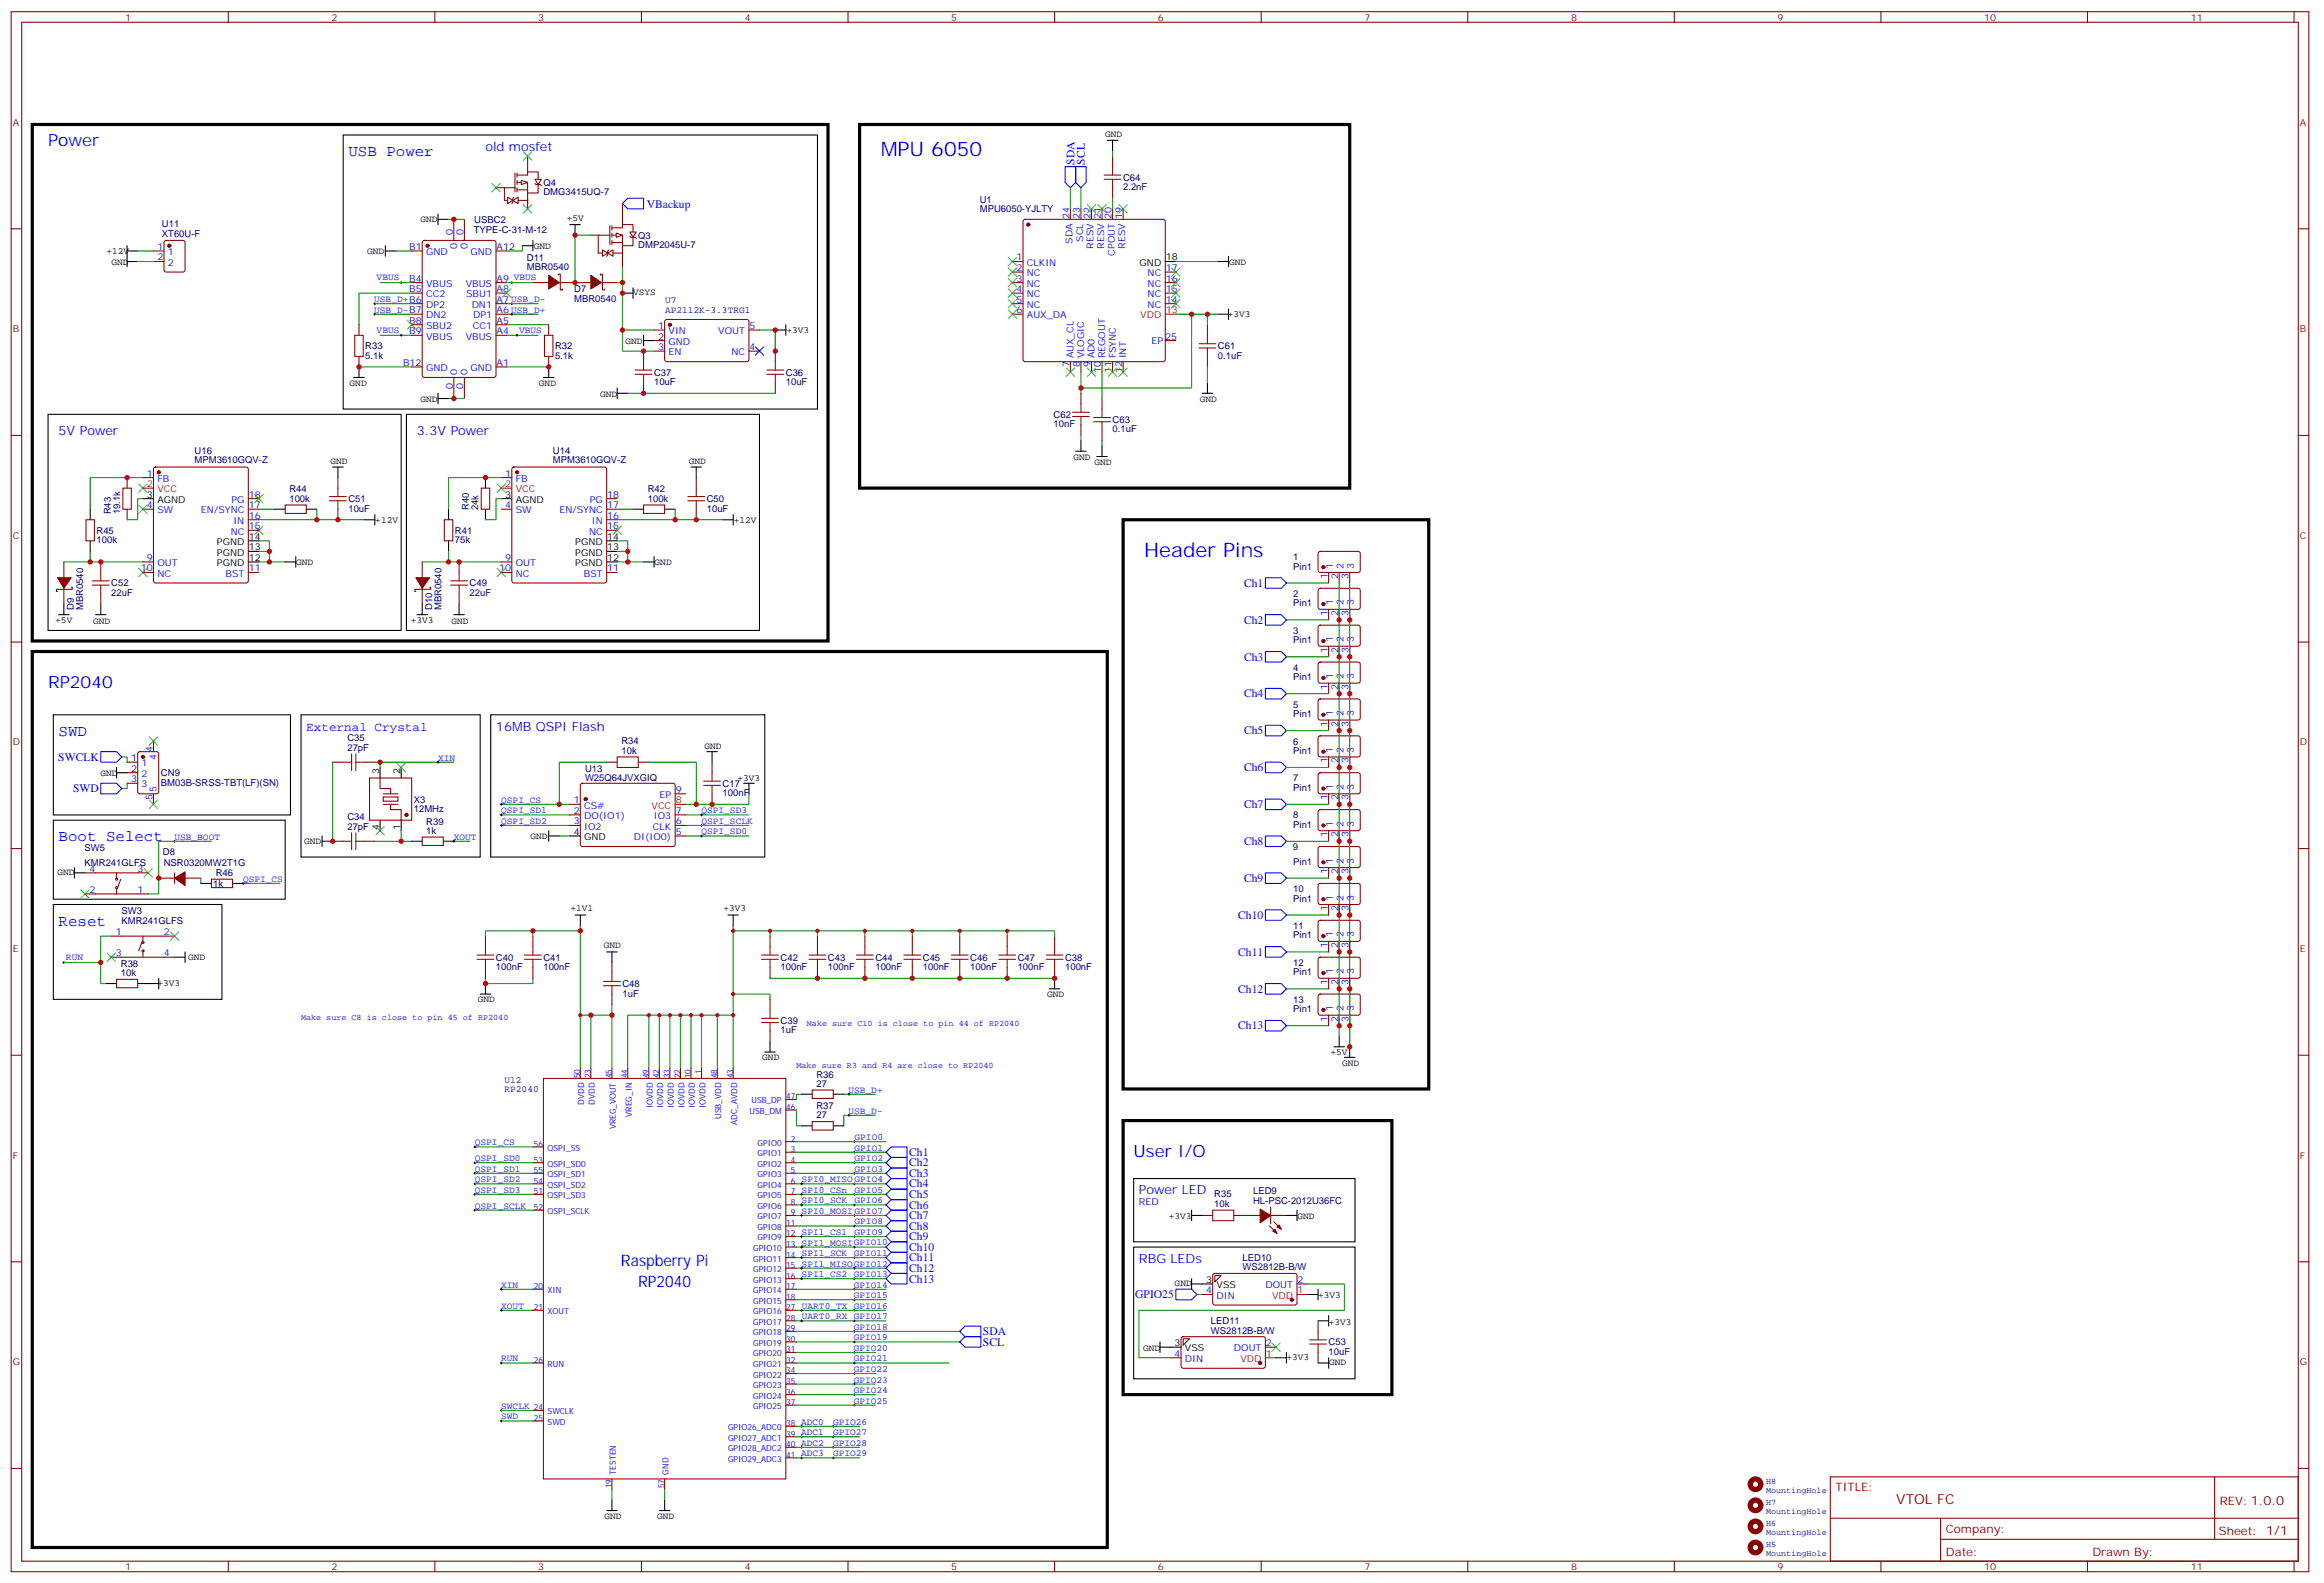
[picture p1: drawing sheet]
<svg xmlns="http://www.w3.org/2000/svg" width="778mm" height="530mm" viewBox="0 0 778 530" stroke-linecap="round" stroke-linejoin="round" font-family="sans-serif">
<defs><g id="words">
<g font-size="6.7" fill="#00f">
<text x="294.8" y="52.2">MPU 6050</text>
<text x="383" y="186.3">Header Pins</text>
</g>
<g font-size="5.6" fill="#00f">
<text x="16.1" y="48.7">Power</text>
<text x="16.1" y="230.4">RP2040</text>
<text x="379.4" y="387.4">User I/O</text>
</g>
<g font-size="5.3" fill="#00f">
<text x="116.6" y="52.2">USB Power</text>
<text x="19.6" y="246.3">SWD</text>
<text x="19.6" y="281.6">Boot Select</text>
<text x="19.6" y="309.8">Reset</text>
<text x="207.8" y="423.5">Raspberry Pi</text>
<text x="213.6" y="430.6">RP2040</text>
</g>
<text font-size="4.6" fill="#800" x="634.7" y="503.3">VTOL FC</text>
<g font-size="4.2" fill="#00f">
<text x="162.5" y="50.5">old mosfet</text>
<text x="19.6" y="145.7">5V Power</text>
<text x="139.6" y="145.7">3.3V Power</text>
<text x="102.5" y="244.5">External Crystal</text>
<text x="166" y="244.5">16MB QSPI Flash</text>
<text x="381.2" y="399.7">Power LED</text>
<text x="381.2" y="422.7">RBG LEDs</text>
</g>
<g font-size="3.9" fill="#00f">
<text x="359.6" y="55.1" transform="rotate(-90 359.6 55.1)">SDA</text>
<text x="363.1" y="55.1" transform="rotate(-90 363.1 55.1)">SCL</text>
<text x="216.5" y="69.5">VBackup</text>
<text x="416.4" y="196.4">Ch1</text>
<text x="416.4" y="208.7">Ch2</text>
<text x="416.4" y="221.1">Ch3</text>
<text x="416.4" y="233.4">Ch4</text>
<text x="416.4" y="245.8">Ch5</text>
<text x="19.5" y="254.6">SWCLK</text>
<text x="416.4" y="258.1">Ch6</text>
<text x="24.4" y="265.2">SWD</text>
<text x="416.4" y="270.4">Ch7</text>
<text x="416.4" y="282.8">Ch8</text>
<text x="416.4" y="295.1">Ch9</text>
<text x="414.5" y="307.5">Ch10</text>
<text x="414.5" y="319.8">Ch11</text>
<text x="414.5" y="332.2">Ch12</text>
<text x="414.5" y="344.5">Ch13</text>
<text x="304.3" y="386.8">Ch1</text>
<text x="304.3" y="390.4">Ch2</text>
<text x="304.3" y="393.9">Ch3</text>
<text x="304.3" y="397.4">Ch4</text>
<text x="304.3" y="401">Ch5</text>
<text x="304.3" y="404.5">Ch6</text>
<text x="304.3" y="408">Ch7</text>
<text x="304.3" y="411.5">Ch8</text>
<text x="304.3" y="418.7">Ch10</text>
<text x="304.3" y="415.1">Ch9</text>
<text x="304.3" y="425.7">Ch12</text>
<text x="304.3" y="422.2">Ch11</text>
<text x="304.3" y="429.3">Ch13</text>
<text x="380" y="434.5">GPIO25</text>
<text x="329" y="446.9">SDA</text>
<text x="329" y="450.5">SCL</text>
</g>
<g font-size="3.9" fill="#800">
<text x="614.4" y="498.9">TITLE:</text>
<text x="743" y="503.5">REV: 1.0.0</text>
<text x="651.3" y="513.1">Company:</text>
<text x="742.7" y="513.7">Sheet: 1/1</text>
<text x="651.3" y="520.7">Date:</text>
<text x="700.3" y="520.8">Drawn By:</text>
</g>
<g font-size="3.2" fill="#800">
<text x="41.8" y="6.9">1</text>
<text x="111" y="6.9">2</text>
<text x="180.1" y="6.9">3</text>
<text x="249.3" y="6.9">4</text>
<text x="318.4" y="6.9">5</text>
<text x="387.6" y="6.9">6</text>
<text x="456.7" y="6.9">7</text>
<text x="525.9" y="6.9">8</text>
<text x="595" y="6.9">9</text>
<text x="664.1" y="6.9">10</text>
<text x="733.3" y="6.9">11</text>
<text x="4.3" y="42">A</text>
<text x="769.8" y="42">A</text>
<text x="4.3" y="111.2">B</text>
<text x="769.8" y="111.2">B</text>
<text x="4.3" y="180.3">C</text>
<text x="769.8" y="180.3">C</text>
<text x="4.3" y="249.4">D</text>
<text x="769.8" y="249.4">D</text>
<text x="4.3" y="318.6">E</text>
<text x="769.8" y="318.6">E</text>
<text x="4.3" y="387.7">F</text>
<text x="769.8" y="387.7">F</text>
<text x="4.3" y="456.9">G</text>
<text x="769.8" y="456.9">G</text>
<text x="41.8" y="525.5">1</text>
<text x="111" y="525.5">2</text>
<text x="180.1" y="525.5">3</text>
<text x="249.3" y="525.5">4</text>
<text x="318.4" y="525.5">5</text>
<text x="387.6" y="525.5">6</text>
<text x="456.7" y="525.5">7</text>
<text x="525.9" y="525.5">8</text>
<text x="595" y="525.5">9</text>
<text x="664.1" y="525.5">10</text>
<text x="733.3" y="525.5">11</text>
</g>
<g font-size="3.2">
<text x="369.9" y="46">GND</text>
<text x="140.7" y="74.5">GND</text>
<text x="189.7" y="74.1">+5V</text>
<text x="178.7" y="83.2">GND</text>
<text x="35.6" y="85">+12V</text>
<text x="37.3" y="88.6">GND</text>
<text x="122.9" y="85">GND</text>
<text x="381.4" y="88.9">GND</text>
<text x="390.2" y="87.2">18</text>
<text x="411.4" y="88.5">GND</text>
<text x="211.9" y="98.9">VSYS</text>
<text x="410.9" y="106.2">+3V3</text>
<text x="263.2" y="111.5">+3V3</text>
<text x="209.3" y="115">GND</text>
<text x="117" y="129.3">GND</text>
<text x="180.4" y="129.3">GND</text>
<text x="140.7" y="134.4">GND</text>
<text x="200.9" y="132.9">GND</text>
<text x="401.6" y="134.6">GND</text>
<text x="110.6" y="155.4">GND</text>
<text x="230.5" y="155.4">GND</text>
<text x="359.3" y="154">GND</text>
<text x="366.3" y="155.8">GND</text>
<text x="49.2" y="166.5">3</text>
<text x="169.1" y="166.5">3</text>
<text x="52.7" y="168.3">AGND</text>
<text x="172.6" y="168.3">AGND</text>
<text x="125.6" y="175">+12V</text>
<text x="245.6" y="175">+12V</text>
<text x="72.6" y="182.4">PGND</text>
<text x="72.6" y="185.9">PGND</text>
<text x="83.3" y="180.7">14</text>
<text x="83.3" y="184.2">13</text>
<text x="192.6" y="182.4">PGND</text>
<text x="192.6" y="185.9">PGND</text>
<text x="203.2" y="180.7">14</text>
<text x="203.2" y="184.2">13</text>
<text x="72.6" y="189.5">PGND</text>
<text x="83.3" y="187.7">12</text>
<text x="99.2" y="189.1">GND</text>
<text x="192.6" y="189.5">PGND</text>
<text x="203.2" y="187.7">12</text>
<text x="219.1" y="189.1">GND</text>
<text x="18.5" y="208.4">+5V</text>
<text x="31.2" y="208.7">GND</text>
<text x="137.5" y="208.4">+3V3</text>
<text x="151.1" y="208.7">GND</text>
<text x="235.8" y="250.8">GND</text>
<text x="33.7" y="259.6">GND</text>
<text x="126.9" y="259" transform="rotate(-90 126.9 259)">3</text>
<text x="133.9" y="259" transform="rotate(-90 133.9 259)">2</text>
<text x="246.9" y="261.4">+3V3</text>
<text x="126.9" y="277.9" transform="rotate(-90 126.9 277.9)">4</text>
<text x="133.9" y="277.9" transform="rotate(-90 133.9 277.9)">1</text>
<text x="177.6" y="280.8">GND</text>
<text x="192" y="279.4">4</text>
<text x="195.5" y="281.2">GND</text>
<text x="101.8" y="282.5">GND</text>
<text x="19.2" y="292.9">GND</text>
<text x="191" y="305">+1V1</text>
<text x="242.1" y="305">+3V3</text>
<text x="202.1" y="317.4">GND</text>
<text x="62.9" y="321.4">GND</text>
<text x="52.7" y="330">+3V3</text>
<text x="160" y="335.5">GND</text>
<text x="350.5" y="333.7">GND</text>
<text x="445.4" y="353">+5V</text>
<text x="255.2" y="354.9">GND</text>
<text x="449.2" y="356.9">GND</text>
<text x="391.2" y="407.9">+3V3</text>
<text x="434.3" y="407.8">GND</text>
<text x="393.2" y="430.5">GND</text>
<text x="403.7" y="429.4">3</text>
<text x="407.2" y="431.1">VSS</text>
<text x="441.2" y="434.5">+3V3</text>
<text x="444.7" y="443.3">+3V3</text>
<text x="382.6" y="452.1">GND</text>
<text x="393.1" y="450.5">3</text>
<text x="396.6" y="452.3">VSS</text>
<text x="430.6" y="455.2">+3V3</text>
<text x="444.9" y="457">GND</text>
<text x="202.3" y="508.4">GND</text>
<text x="219.9" y="508.4">GND</text>
</g>
<g font-size="3.2" fill="#000080">
<text x="181.9" y="65.4">DMG3415UQ-7</text>
<text x="181.9" y="62.2">Q4</text>
<text x="375.9" y="63.6">2.2nF</text>
<text x="375.9" y="60.4">C64</text>
<text x="328" y="71">MPU6050-YJLTY</text>
<text x="328" y="67.9">U1</text>
<text x="54.2" y="76.1">U11</text>
<text x="158.8" y="74.5">USBC2</text>
<text x="54.2" y="79.3">XT60U-F</text>
<text x="158.6" y="78.1">TYPE-C-31-M-12</text>
<text x="213.6" y="83.1">DMP2045U-7</text>
<text x="213.6" y="79.8">Q3</text>
<text x="176.3" y="87.3">D11</text>
<text x="176.3" y="90.4">MBR0540</text>
<text x="192.2" y="101">MBR0540</text>
<text x="192.2" y="97.8">D7</text>
<text x="222.6" y="101.5">U7</text>
<text x="222.6" y="104.6">AP2112K-3.3TRG1</text>
<text x="122.3" y="116.9">R33</text>
<text x="185.8" y="116.9">R32</text>
<text x="407.7" y="116.9">C61</text>
<text x="122.3" y="120.1">5.1k</text>
<text x="185.8" y="120.1">5.1k</text>
<text x="218.9" y="125.7">C37</text>
<text x="263" y="125.7">C36</text>
<text x="407.7" y="120.1">0.1uF</text>
<text x="218.9" y="128.9">10uF</text>
<text x="263" y="128.9">10uF</text>
<text x="352.6" y="143">10nF</text>
<text x="352.6" y="139.8">C62</text>
<text x="372.4" y="141.6">C63</text>
<text x="372.4" y="144.7">0.1uF</text>
<text x="65.1" y="155">MPM3610GQV-Z</text>
<text x="65.1" y="152">U16</text>
<text x="185.1" y="155">MPM3610GQV-Z</text>
<text x="185.1" y="152">U14</text>
<text x="96.9" y="168">100k</text>
<text x="96.9" y="164.8">R44</text>
<text x="216.8" y="168">100k</text>
<text x="216.8" y="164.8">R42</text>
<text x="37.2" y="172.2" transform="rotate(-90 37.2 172.2)">R43</text>
<text x="40.2" y="172.2" transform="rotate(-90 40.2 172.2)">19.1k</text>
<text x="116.6" y="171.3">10uF</text>
<text x="116.6" y="168">C51</text>
<text x="156.9" y="170.8" transform="rotate(-90 156.9 170.8)">R40</text>
<text x="160.1" y="170.8" transform="rotate(-90 160.1 170.8)">24k</text>
<text x="236.6" y="171.3">10uF</text>
<text x="236.6" y="168">C50</text>
<text x="32.3" y="178.7">R45</text>
<text x="152.3" y="178.6">R41</text>
<text x="32.3" y="181.8">100k</text>
<text x="152.3" y="181.8">75k</text>
<text x="432.9" y="190.6">Pin1</text>
<text x="432.9" y="187.4">1</text>
<text x="37.3" y="196.3">C52</text>
<text x="157.2" y="196.3">C49</text>
<text x="37.3" y="199.5">22uF</text>
<text x="157.2" y="199.5">22uF</text>
<text x="432.9" y="203">Pin1</text>
<text x="432.9" y="199.8">2</text>
<text x="24.7" y="204.2" transform="rotate(-90 24.7 204.2)">D9</text>
<text x="27.8" y="204.2" transform="rotate(-90 27.8 204.2)">MBR0540</text>
<text x="144.7" y="204.2" transform="rotate(-90 144.7 204.2)">D10</text>
<text x="147.8" y="204.2" transform="rotate(-90 147.8 204.2)">MBR0540</text>
<text x="432.9" y="215.3">Pin1</text>
<text x="432.9" y="212.1">3</text>
<text x="432.9" y="227.7">Pin1</text>
<text x="432.9" y="224.5">4</text>
<text x="432.9" y="236.8">5</text>
<text x="432.9" y="240">Pin1</text>
<text x="116.3" y="251.2">27pF</text>
<text x="116.3" y="248">C35</text>
<text x="208" y="249">R34</text>
<text x="432.9" y="249.2">6</text>
<text x="208" y="252.3">10k</text>
<text x="432.9" y="252.4">Pin1</text>
<text x="53.9" y="263">BM03B-SRSS-TBT(LF)(SN)</text>
<text x="53.9" y="259.8">CN9</text>
<text x="195.8" y="261.5">W25Q64JVXGIQ</text>
<text x="195.8" y="258.4">U13</text>
<text x="241.9" y="263.3">C17</text>
<text x="432.9" y="261.5">7</text>
<text x="138.5" y="268.6">X3</text>
<text x="241.9" y="266.5">100nF</text>
<text x="432.9" y="264.7">Pin1</text>
<text x="116.3" y="274.4">C34</text>
<text x="138.5" y="271.7">12MHz</text>
<text x="432.9" y="273.9">8</text>
<text x="116.3" y="277.7">27pF</text>
<text x="142.7" y="279.1">1k</text>
<text x="142.7" y="276">R39</text>
<text x="432.9" y="277.1">Pin1</text>
<text x="28.3" y="284.8">SW5</text>
<text x="54.6" y="286.2">D8</text>
<text x="432.7" y="284.4">9</text>
<text x="28.3" y="289.7">KMR241GLFS</text>
<text x="54.8" y="289.8">NSR0320MW2T1G</text>
<text x="72.2" y="293.3">R46</text>
<text x="432.9" y="289.4">Pin1</text>
<text x="71.3" y="296.8">1k</text>
<text x="432.9" y="298.6">10</text>
<text x="40.7" y="306">SW3</text>
<text x="432.9" y="301.7">Pin1</text>
<text x="40.7" y="309.1">KMR241GLFS</text>
<text x="432.9" y="310.9">11</text>
<text x="432.9" y="314.1">Pin1</text>
<text x="40.4" y="323.6">R38</text>
<text x="166" y="321.5">C40</text>
<text x="181.9" y="321.5">C41</text>
<text x="261.3" y="321.5">C42</text>
<text x="277.1" y="321.5">C43</text>
<text x="293" y="321.5">C44</text>
<text x="308.9" y="321.5">C45</text>
<text x="324.8" y="321.5">C46</text>
<text x="340.6" y="321.5">C47</text>
<text x="356.5" y="321.5">C38</text>
<text x="432.9" y="323.3">12</text>
<text x="40.4" y="326.7">10k</text>
<text x="166" y="324.7">100nF</text>
<text x="181.9" y="324.7">100nF</text>
<text x="261.3" y="324.7">100nF</text>
<text x="277.1" y="324.7">100nF</text>
<text x="293" y="324.7">100nF</text>
<text x="308.9" y="324.7">100nF</text>
<text x="324.8" y="324.7">100nF</text>
<text x="340.6" y="324.7">100nF</text>
<text x="356.5" y="324.7">100nF</text>
<text x="432.9" y="326.4">Pin1</text>
<text x="208.4" y="333.5">1uF</text>
<text x="208.4" y="330.3">C48</text>
<text x="432.9" y="335.6">13</text>
<text x="432.9" y="338.8">Pin1</text>
<text x="261.3" y="345.8">1uF</text>
<text x="261.3" y="342.7">C39</text>
<text x="168.9" y="365.6">RP2040</text>
<text x="168.9" y="362.6">U12</text>
<text x="273.3" y="363.7">27</text>
<text x="273.3" y="360.6">R36</text>
<text x="273.3" y="371.2">R37</text>
<text x="273.3" y="374.3">27</text>
<text x="406.4" y="400.7">R35</text>
<text x="419.4" y="399.7">LED9</text>
<text x="406.4" y="404">10k</text>
<text x="419.4" y="402.9">HL-PSC-2012U36FC</text>
<text x="415.9" y="425.1">WS2812B-B/W</text>
<text x="415.9" y="422">LED10</text>
<text x="405.3" y="443.1">LED11</text>
<text x="405.3" y="446.3">WS2812B-B/W</text>
<text x="444.7" y="453.5">10uF</text>
<text x="444.7" y="450.3">C53</text>
</g>
<g font-size="3.2" fill="#00f">
<text x="357.9" y="73.2" transform="rotate(-90 357.9 73.2)">24</text>
<text x="361.5" y="73.2" transform="rotate(-90 361.5 73.2)">23</text>
<text x="365" y="73.2" transform="rotate(-90 365 73.2)">22</text>
<text x="368.5" y="73.2" transform="rotate(-90 368.5 73.2)">21</text>
<text x="372" y="73.2" transform="rotate(-90 372 73.2)">20</text>
<text x="375.6" y="73.2" transform="rotate(-90 375.6 73.2)">19</text>
<text x="52.7" y="83.6">1</text>
<text x="137" y="83.6">B1</text>
<text x="151.6" y="78.7" transform="rotate(-90 151.6 78.7)">0</text>
<text x="153" y="83.2" transform="rotate(-90 153 83.2)">0</text>
<text x="155.1" y="78.7" transform="rotate(-90 155.1 78.7)">0</text>
<text x="156.5" y="83.2" transform="rotate(-90 156.5 83.2)">0</text>
<text x="166.2" y="83.6">A12</text>
<text x="359" y="81.5" transform="rotate(-90 359 81.5)">SDA</text>
<text x="362.5" y="80.9" transform="rotate(-90 362.5 80.9)">SCL</text>
<text x="366" y="83.3" transform="rotate(-90 366 83.3)">RESV</text>
<text x="369.6" y="83.3" transform="rotate(-90 369.6 83.3)">RESV</text>
<text x="376.6" y="83.3" transform="rotate(-90 376.6 83.3)">RESV</text>
<text x="52.7" y="87.2">2</text>
<text x="56.2" y="85.4">1</text>
<text x="56.2" y="88.9">2</text>
<text x="142.6" y="85.4">GND</text>
<text x="157.4" y="85.4">GND</text>
<text x="340.2" y="87.2">1</text>
<text x="343.7" y="88.9">CLKIN</text>
<text x="373.1" y="85.6" transform="rotate(-90 373.1 85.6)">CPOUT</text>
<text x="126.1" y="93.9">VBUS</text>
<text x="137" y="94.2">B4</text>
<text x="142.6" y="96">VBUS</text>
<text x="155.9" y="96">VBUS</text>
<text x="166.2" y="94.2">A9 VBUS</text>
<text x="340.2" y="90.7">2</text>
<text x="340.2" y="94.2">3</text>
<text x="343.7" y="92.5">NC</text>
<text x="343.7" y="96">NC</text>
<text x="384.1" y="96">NC</text>
<text x="384.1" y="92.5">NC</text>
<text x="390.2" y="94.2">16</text>
<text x="390.2" y="90.7">17</text>
<text x="125.3" y="101.1">USB_D+B6</text>
<text x="137" y="97.8">B5</text>
<text x="142.6" y="99.5">CC2</text>
<text x="156" y="99.5">SBU1</text>
<text x="166.2" y="101.3">A7 USB_D-</text>
<text x="166.2" y="97.8">A8</text>
<text x="340.2" y="97.8">4</text>
<text x="340.2" y="101.3">5</text>
<text x="343.7" y="99.5">NC</text>
<text x="384.1" y="99.5">NC</text>
<text x="390.2" y="101.3">14</text>
<text x="390.2" y="97.8">15</text>
<text x="125.3" y="104.6">USB_D-B7</text>
<text x="142.6" y="103">DP2</text>
<text x="142.6" y="106.6">DN2</text>
<text x="157.9" y="103">DN1</text>
<text x="158.3" y="106.6">DP1</text>
<text x="166.2" y="104.8">A6 USB_D+</text>
<text x="340.2" y="104.8">6</text>
<text x="343.7" y="103">NC</text>
<text x="343.7" y="106.6">AUX_DA</text>
<text x="384.1" y="103">NC</text>
<text x="126.1" y="111.5">VBUS</text>
<text x="137" y="108.3">B8</text>
<text x="137" y="111.9">B9</text>
<text x="142.6" y="110.1">SBU2</text>
<text x="142.6" y="113.6">VBUS</text>
<text x="155.9" y="113.6">VBUS</text>
<text x="158.3" y="110.1">CC1</text>
<text x="166.2" y="111.9">A4</text>
<text x="166.2" y="108.3">A5</text>
<text x="173.8" y="111.3">VBUS</text>
<text x="220.3" y="110.1">1</text>
<text x="220.3" y="113.6">2</text>
<text x="223.8" y="111.9">VIN</text>
<text x="240.4" y="111.9">VOUT</text>
<text x="250.9" y="110.1">5</text>
<text x="390" y="113.6">25</text>
<text x="220.3" y="117.2">3</text>
<text x="223.8" y="115.4">GND</text>
<text x="223.8" y="118.9">EN</text>
<text x="244.8" y="118.9">NC</text>
<text x="250.9" y="117.2">4</text>
<text x="359.3" y="120" transform="rotate(-90 359.3 120)">AUX_CL</text>
<text x="362.9" y="120" transform="rotate(-90 362.9 120)">VLOGIC</text>
<text x="366.4" y="120" transform="rotate(-90 366.4 120)">AD0</text>
<text x="369.9" y="120" transform="rotate(-90 369.9 120)">REGOUT</text>
<text x="373.5" y="120" transform="rotate(-90 373.5 120)">FSYNC</text>
<text x="377" y="120" transform="rotate(-90 377 120)">INT</text>
<text x="385.4" y="115">EP</text>
<text x="134.9" y="122.4">B12</text>
<text x="142.6" y="124.2">GND</text>
<text x="153" y="125.6" transform="rotate(-90 153 125.6)">0</text>
<text x="156.5" y="125.6" transform="rotate(-90 156.5 125.6)">0</text>
<text x="157.4" y="124.2">GND</text>
<text x="166.2" y="122.4">A1</text>
<text x="357.9" y="122.9" transform="rotate(-90 357.9 122.9)">7</text>
<text x="361.5" y="122.9" transform="rotate(-90 361.5 122.9)">8</text>
<text x="365" y="122.9" transform="rotate(-90 365 122.9)">9</text>
<text x="368.5" y="124.9" transform="rotate(-90 368.5 124.9)">10</text>
<text x="372" y="124.9" transform="rotate(-90 372 124.9)">11</text>
<text x="375.6" y="124.9" transform="rotate(-90 375.6 124.9)">12</text>
<text x="151.6" y="130.1" transform="rotate(-90 151.6 130.1)">0</text>
<text x="155.1" y="130.1" transform="rotate(-90 155.1 130.1)">0</text>
<text x="49.2" y="159.5">1</text>
<text x="52.7" y="161.3">FB</text>
<text x="169.1" y="159.5">1</text>
<text x="172.6" y="161.3">FB</text>
<text x="83.3" y="166.5">18</text>
<text x="203.2" y="166.5">18</text>
<text x="49.2" y="170.1">4</text>
<text x="52.7" y="171.8">SW</text>
<text x="67.3" y="171.8">EN/SYNC</text>
<text x="77.4" y="168.3">PG</text>
<text x="83.3" y="170.1">17</text>
<text x="83.3" y="173.6">16</text>
<text x="169.1" y="170.1">4</text>
<text x="172.6" y="171.8">SW</text>
<text x="187.2" y="171.8">EN/SYNC</text>
<text x="197.4" y="168.3">PG</text>
<text x="203.2" y="170.1">17</text>
<text x="203.2" y="173.6">16</text>
<text x="77.2" y="178.9">NC</text>
<text x="78.1" y="175.4">IN</text>
<text x="83.3" y="177.1">15</text>
<text x="197.2" y="178.9">NC</text>
<text x="198" y="175.4">IN</text>
<text x="203.2" y="177.1">15</text>
<text x="47.2" y="191.2">10</text>
<text x="49.2" y="187.7">9</text>
<text x="52.7" y="189.5">OUT</text>
<text x="83.3" y="191.2">11</text>
<text x="167.1" y="191.2">10</text>
<text x="169.1" y="187.7">9</text>
<text x="172.6" y="189.5">OUT</text>
<text x="203.2" y="191.2">11</text>
<text x="446.1" y="190.3" transform="rotate(-90 446.1 190.3)">1</text>
<text x="449.7" y="190.3" transform="rotate(-90 449.7 190.3)">2</text>
<text x="453.2" y="190.3" transform="rotate(-90 453.2 190.3)">3</text>
<text x="52.7" y="193">NC</text>
<text x="75.5" y="193">BST</text>
<text x="172.6" y="193">NC</text>
<text x="195.5" y="193">BST</text>
<text x="444.4" y="193.8" transform="rotate(-90 444.4 193.8)">1</text>
<text x="447.9" y="193.8" transform="rotate(-90 447.9 193.8)">2</text>
<text x="451.4" y="193.8" transform="rotate(-90 451.4 193.8)">3</text>
<text x="446.1" y="202.6" transform="rotate(-90 446.1 202.6)">1</text>
<text x="449.7" y="202.6" transform="rotate(-90 449.7 202.6)">2</text>
<text x="453.2" y="202.6" transform="rotate(-90 453.2 202.6)">3</text>
<text x="444.4" y="206.1" transform="rotate(-90 444.4 206.1)">1</text>
<text x="447.9" y="206.1" transform="rotate(-90 447.9 206.1)">2</text>
<text x="451.4" y="206.1" transform="rotate(-90 451.4 206.1)">3</text>
<text x="446.1" y="215" transform="rotate(-90 446.1 215)">1</text>
<text x="449.7" y="215" transform="rotate(-90 449.7 215)">2</text>
<text x="453.2" y="215" transform="rotate(-90 453.2 215)">3</text>
<text x="444.4" y="218.5" transform="rotate(-90 444.4 218.5)">1</text>
<text x="447.9" y="218.5" transform="rotate(-90 447.9 218.5)">2</text>
<text x="451.4" y="218.5" transform="rotate(-90 451.4 218.5)">3</text>
<text x="446.1" y="227.3" transform="rotate(-90 446.1 227.3)">1</text>
<text x="449.7" y="227.3" transform="rotate(-90 449.7 227.3)">2</text>
<text x="453.2" y="227.3" transform="rotate(-90 453.2 227.3)">3</text>
<text x="444.4" y="230.8" transform="rotate(-90 444.4 230.8)">1</text>
<text x="447.9" y="230.8" transform="rotate(-90 447.9 230.8)">2</text>
<text x="451.4" y="230.8" transform="rotate(-90 451.4 230.8)">3</text>
<text x="446.1" y="239.7" transform="rotate(-90 446.1 239.7)">1</text>
<text x="449.7" y="239.7" transform="rotate(-90 449.7 239.7)">2</text>
<text x="453.2" y="239.7" transform="rotate(-90 453.2 239.7)">3</text>
<text x="444.4" y="243.2" transform="rotate(-90 444.4 243.2)">1</text>
<text x="447.9" y="243.2" transform="rotate(-90 447.9 243.2)">2</text>
<text x="451.4" y="243.2" transform="rotate(-90 451.4 243.2)">3</text>
<text x="51" y="251.6" transform="rotate(-90 51 251.6)">4</text>
<text x="43.9" y="254.7">1</text>
<text x="47.4" y="256.5">1</text>
<text x="52.4" y="254.3" transform="rotate(-90 52.4 254.3)">4</text>
<text x="146.6" y="254.6">XIN</text>
<text x="444.4" y="255.5" transform="rotate(-90 444.4 255.5)">1</text>
<text x="446.1" y="252" transform="rotate(-90 446.1 252)">1</text>
<text x="447.9" y="255.5" transform="rotate(-90 447.9 255.5)">2</text>
<text x="449.7" y="252" transform="rotate(-90 449.7 252)">2</text>
<text x="451.4" y="255.5" transform="rotate(-90 451.4 255.5)">3</text>
<text x="453.2" y="252" transform="rotate(-90 453.2 252)">3</text>
<text x="43.9" y="258.3">2</text>
<text x="43.9" y="261.8">3</text>
<text x="47.4" y="260">2</text>
<text x="47.4" y="263.6">3</text>
<text x="51" y="267.7" transform="rotate(-90 51 267.7)">5</text>
<text x="52.4" y="265" transform="rotate(-90 52.4 265)">5</text>
<text x="167.8" y="268.7">QSPI_CS</text>
<text x="192" y="268.9">1</text>
<text x="220.8" y="267.1">EP</text>
<text x="226.2" y="265.3">9</text>
<text x="444.4" y="267.9" transform="rotate(-90 444.4 267.9)">1</text>
<text x="446.1" y="264.4" transform="rotate(-90 446.1 264.4)">1</text>
<text x="447.9" y="267.9" transform="rotate(-90 447.9 267.9)">2</text>
<text x="449.7" y="264.4" transform="rotate(-90 449.7 264.4)">2</text>
<text x="451.4" y="267.9" transform="rotate(-90 451.4 267.9)">3</text>
<text x="453.2" y="264.4" transform="rotate(-90 453.2 264.4)">3</text>
<text x="167.8" y="275.7">QSPI_SD2</text>
<text x="167.8" y="272.2">QSPI_SD1</text>
<text x="192" y="272.4">2</text>
<text x="192" y="275.9">3</text>
<text x="195.5" y="270.6">CS#</text>
<text x="195.5" y="274.1">DO(IO1)</text>
<text x="218.8" y="274.1">IO3</text>
<text x="226.2" y="275.9">6</text>
<text x="226.2" y="272.4">7</text>
<text x="234.8" y="275.7">QSPI_SCLK</text>
<text x="234.8" y="272.2">QSPI_SD3</text>
<text x="58.4" y="281.1">USB_BOOT</text>
<text x="151.9" y="281">XOUT</text>
<text x="195.5" y="277.7">IO2</text>
<text x="212.2" y="281.2">DI(IO0)</text>
<text x="218.5" y="277.7">CLK</text>
<text x="226.2" y="279.4">5</text>
<text x="234.8" y="279.3">QSPI_SD0</text>
<text x="444.4" y="280.2" transform="rotate(-90 444.4 280.2)">1</text>
<text x="446.1" y="276.7" transform="rotate(-90 446.1 276.7)">1</text>
<text x="447.9" y="280.2" transform="rotate(-90 447.9 280.2)">2</text>
<text x="449.7" y="276.7" transform="rotate(-90 449.7 276.7)">2</text>
<text x="451.4" y="280.2" transform="rotate(-90 451.4 280.2)">3</text>
<text x="453.2" y="276.7" transform="rotate(-90 453.2 276.7)">3</text>
<text x="29.9" y="291.8">4</text>
<text x="46.1" y="291.8">3</text>
<text x="444.4" y="292.6" transform="rotate(-90 444.4 292.6)">1</text>
<text x="446.1" y="289.1" transform="rotate(-90 446.1 289.1)">1</text>
<text x="447.9" y="292.6" transform="rotate(-90 447.9 292.6)">2</text>
<text x="449.7" y="289.1" transform="rotate(-90 449.7 289.1)">2</text>
<text x="451.4" y="292.6" transform="rotate(-90 451.4 292.6)">3</text>
<text x="453.2" y="289.1" transform="rotate(-90 453.2 289.1)">3</text>
<text x="29.9" y="298.8">2</text>
<text x="46.1" y="298.8">1</text>
<text x="81.4" y="295.1">QSPI_CS</text>
<text x="444.4" y="304.9" transform="rotate(-90 444.4 304.9)">1</text>
<text x="446.1" y="301.4" transform="rotate(-90 446.1 301.4)">1</text>
<text x="447.9" y="304.9" transform="rotate(-90 447.9 304.9)">2</text>
<text x="449.7" y="301.4" transform="rotate(-90 449.7 301.4)">2</text>
<text x="451.4" y="304.9" transform="rotate(-90 451.4 304.9)">3</text>
<text x="453.2" y="301.4" transform="rotate(-90 453.2 301.4)">3</text>
<text x="38.8" y="312.9">1</text>
<text x="54.9" y="312.9">2</text>
<text x="444.4" y="317.3" transform="rotate(-90 444.4 317.3)">1</text>
<text x="446.1" y="313.8" transform="rotate(-90 446.1 313.8)">1</text>
<text x="447.9" y="317.3" transform="rotate(-90 447.9 317.3)">2</text>
<text x="449.7" y="313.8" transform="rotate(-90 449.7 313.8)">2</text>
<text x="451.4" y="317.3" transform="rotate(-90 451.4 317.3)">3</text>
<text x="453.2" y="313.8" transform="rotate(-90 453.2 313.8)">3</text>
<text x="22.1" y="321.2">RUN</text>
<text x="38.8" y="320">3</text>
<text x="54.9" y="320">4</text>
<text x="444.4" y="329.6" transform="rotate(-90 444.4 329.6)">1</text>
<text x="446.1" y="326.1" transform="rotate(-90 446.1 326.1)">1</text>
<text x="447.9" y="329.6" transform="rotate(-90 447.9 329.6)">2</text>
<text x="449.7" y="326.1" transform="rotate(-90 449.7 326.1)">2</text>
<text x="451.4" y="329.6" transform="rotate(-90 451.4 329.6)">3</text>
<text x="453.2" y="326.1" transform="rotate(-90 453.2 326.1)">3</text>
<text x="444.4" y="342" transform="rotate(-90 444.4 342)">1</text>
<text x="446.1" y="338.5" transform="rotate(-90 446.1 338.5)">1</text>
<text x="447.9" y="342" transform="rotate(-90 447.9 342)">2</text>
<text x="449.7" y="338.5" transform="rotate(-90 449.7 338.5)">2</text>
<text x="451.4" y="342" transform="rotate(-90 451.4 342)">3</text>
<text x="453.2" y="338.5" transform="rotate(-90 453.2 338.5)">3</text>
<text x="284" y="365.7">USB_D+</text>
<text x="284" y="372.7">USB_D-</text>
<text x="159" y="383.3">QSPI_CS</text>
<text x="286" y="381.6">GPIO0</text>
<text x="159" y="388.6">QSPI_SD0</text>
<text x="286" y="388.6">GPIO2</text>
<text x="286" y="385.1">GPIO1</text>
<text x="159" y="395.7">QSPI_SD2</text>
<text x="159" y="392.1">QSPI_SD1</text>
<text x="286" y="392.1">GPIO3</text>
<text x="159" y="399.2">QSPI_SD3</text>
<text x="286" y="399.2">GPIO5</text>
<text x="159" y="404.5">QSPI_SCLK</text>
<text x="286" y="402.7">GPIO6</text>
<text x="381.2" y="403.3">RED</text>
<text x="286" y="413.3">GPIO9</text>
<text x="286" y="409.8">GPIO8</text>
<text x="167.8" y="431">XIN</text>
<text x="285.8" y="431">GPIO14</text>
<text x="423.6" y="431.1">DOUT</text>
<text x="434.3" y="429.4">2</text>
<text x="285.8" y="434.5">GPIO15</text>
<text x="403.7" y="432.9">4</text>
<text x="407.2" y="434.7">DIN</text>
<text x="167.8" y="438">XOUT</text>
<text x="285.8" y="448.6">GPIO19</text>
<text x="285.8" y="445.1">GPIO18</text>
<text x="167.8" y="455.6">RUN</text>
<text x="285.8" y="455.6">GPIO21</text>
<text x="285.8" y="452.1">GPIO20</text>
<text x="393.1" y="454.1">4</text>
<text x="396.6" y="455.8">DIN</text>
<text x="413" y="452.3">DOUT</text>
<text x="423.7" y="450.5">2</text>
<text x="285.8" y="459.2">GPIO22</text>
<text x="285.8" y="462.7">GPIO23</text>
<text x="285.8" y="466.2">GPIO24</text>
<text x="167.8" y="471.5">SWCLK</text>
<text x="285.8" y="469.8">GPIO25</text>
<text x="167.8" y="475.1">SWD</text>
<text x="278.8" y="476.8">GPIO26</text>
<text x="278.8" y="483.9">GPIO28</text>
<text x="278.8" y="480.3">GPIO27</text>
<text x="278.8" y="487.4">GPIO29</text>
</g>
<g font-size="3.2" fill="#f00">
<text x="381.7" y="106.6">VDD</text>
<text x="390.2" y="104.8">13</text>
<text x="49.2" y="163">2</text>
<text x="52.7" y="164.8">VCC</text>
<text x="169.1" y="163">2</text>
<text x="172.6" y="164.8">VCC</text>
<text x="226.2" y="268.9">8</text>
<text x="218.1" y="270.6">VCC</text>
<text x="425.8" y="434.7">VDD</text>
<text x="434.3" y="432.9">1</text>
<text x="415.2" y="455.8">VDD</text>
<text x="423.7" y="454.1">1</text>
</g>
<g font-size="2.8" fill="#00f">
<text x="100.8" y="341.5">Make sure C8 is close to pin 45 of RP2040</text>
<text x="270.1" y="343.3">Make sure C10 is close to pin 44 of RP2040</text>
<text x="234.8" y="359.3" transform="rotate(-90 234.8 359.3)">1</text>
<text x="266.6" y="357.4">Make sure R3 and R4 are close to RP2040</text>
<text x="194.2" y="360.8" transform="rotate(-90 194.2 360.8)">50</text>
<text x="197.7" y="360.8" transform="rotate(-90 197.7 360.8)">23</text>
<text x="204.8" y="360.8" transform="rotate(-90 204.8 360.8)">45</text>
<text x="210.1" y="360.8" transform="rotate(-90 210.1 360.8)">44</text>
<text x="217.1" y="360.8" transform="rotate(-90 217.1 360.8)">49</text>
<text x="220.7" y="360.8" transform="rotate(-90 220.7 360.8)">42</text>
<text x="224.2" y="360.8" transform="rotate(-90 224.2 360.8)">33</text>
<text x="227.7" y="360.8" transform="rotate(-90 227.7 360.8)">22</text>
<text x="231.2" y="360.8" transform="rotate(-90 231.2 360.8)">10</text>
<text x="240.1" y="360.8" transform="rotate(-90 240.1 360.8)">48</text>
<text x="245.4" y="360.8" transform="rotate(-90 245.4 360.8)">43</text>
<text x="195.6" y="369.8" transform="rotate(-90 195.6 369.8)">DVDD</text>
<text x="199.1" y="369.8" transform="rotate(-90 199.1 369.8)">DVDD</text>
<text x="218.5" y="370.9" transform="rotate(-90 218.5 370.9)">IOVDD</text>
<text x="222" y="370.9" transform="rotate(-90 222 370.9)">IOVDD</text>
<text x="225.5" y="370.9" transform="rotate(-90 225.5 370.9)">IOVDD</text>
<text x="229.1" y="370.9" transform="rotate(-90 229.1 370.9)">IOVDD</text>
<text x="232.6" y="370.9" transform="rotate(-90 232.6 370.9)">IOVDD</text>
<text x="236.1" y="370.9" transform="rotate(-90 236.1 370.9)">IOVDD</text>
<text x="251.5" y="369.3">USB_DP</text>
<text x="263.1" y="367.9">47</text>
<text x="263.1" y="371.5">46</text>
<text x="206.1" y="377.9" transform="rotate(-90 206.1 377.9)">VREG_VOUT</text>
<text x="211.4" y="373.7" transform="rotate(-90 211.4 373.7)">VREG_IN</text>
<text x="241.4" y="374.5" transform="rotate(-90 241.4 374.5)">USB_VDD</text>
<text x="246.7" y="376.4" transform="rotate(-90 246.7 376.4)">ADC_AVDD</text>
<text x="250.9" y="372.8">USB_DM</text>
<text x="178.7" y="383.8">56</text>
<text x="253.6" y="383.4">GPIO0</text>
<text x="264.7" y="382.1">2</text>
<text x="178.7" y="389.1">53</text>
<text x="183.3" y="385.2">QSPI_SS</text>
<text x="253.6" y="386.9">GPIO1</text>
<text x="264.7" y="389.1">4</text>
<text x="264.7" y="385.6">3</text>
<text x="178.7" y="392.6">55</text>
<text x="183.3" y="394">QSPI_SD1</text>
<text x="183.3" y="390.5">QSPI_SD0</text>
<text x="253.6" y="394">GPIO3</text>
<text x="253.6" y="390.5">GPIO2</text>
<text x="264.7" y="392.6">5</text>
<text x="178.7" y="396.2">54</text>
<text x="178.7" y="399.7">51</text>
<text x="183.3" y="397.5">QSPI_SD2</text>
<text x="183.3" y="401.1">QSPI_SD3</text>
<text x="253.6" y="401.1">GPIO5</text>
<text x="253.6" y="397.5">GPIO4</text>
<text x="264.7" y="399.7">7 SPI0_CSn</text>
<text x="264.7" y="396.2">6 SPI0_MISO GPIO4</text>
<text x="178.7" y="405">52</text>
<text x="183.3" y="406.3">QSPI_SCLK</text>
<text x="253.6" y="404.6">GPIO6</text>
<text x="264.7" y="406.8">9 SPI0_MOSI GPIO7</text>
<text x="264.7" y="403.2">8 SPI0_SCK</text>
<text x="253.6" y="408.1">GPIO7</text>
<text x="253.6" y="411.6">GPIO8</text>
<text x="263.1" y="413.8">12 SPI1_CS1</text>
<text x="263.1" y="410.3">11</text>
<text x="252.1" y="418.7">GPIO10</text>
<text x="253.6" y="415.2">GPIO9</text>
<text x="263.1" y="417.3">13 SPI1_MOSIGPIO10</text>
<text x="252.1" y="425.7">GPIO12</text>
<text x="252.1" y="422.2">GPIO11</text>
<text x="263.1" y="424.4">15 SPI1_MISOGPIO12</text>
<text x="263.1" y="420.9">14 SPI1_SCK GPIO11</text>
<text x="178.7" y="431.4">20</text>
<text x="252.1" y="429.3">GPIO13</text>
<text x="263.1" y="431.4">17</text>
<text x="263.1" y="427.9">16 SPI1_CS2 GPIO13</text>
<text x="183.3" y="432.8">XIN</text>
<text x="252.1" y="436.3">GPIO15</text>
<text x="252.1" y="432.8">GPIO14</text>
<text x="263.1" y="435">18</text>
<text x="178.7" y="438.5">21</text>
<text x="183.3" y="439.9">XOUT</text>
<text x="252.1" y="443.4">GPIO17</text>
<text x="252.1" y="439.9">GPIO16</text>
<text x="263.1" y="442">28 UART0_RX GPIO17</text>
<text x="263.1" y="438.5">27 UART0_TX GPIO16</text>
<text x="252.1" y="446.9">GPIO18</text>
<text x="263.1" y="449.1">30</text>
<text x="263.1" y="445.6">29</text>
<text x="252.1" y="454">GPIO20</text>
<text x="252.1" y="450.4">GPIO19</text>
<text x="263.1" y="452.6">31</text>
<text x="178.7" y="456.1">26</text>
<text x="183.3" y="457.5">RUN</text>
<text x="252.1" y="461">GPIO22</text>
<text x="252.1" y="457.5">GPIO21</text>
<text x="263.1" y="459.7">34</text>
<text x="263.1" y="456.1">32</text>
<text x="252.1" y="464.6">GPIO23</text>
<text x="263.1" y="466.7">36</text>
<text x="263.1" y="463.2">35</text>
<text x="178.7" y="472">24</text>
<text x="183.3" y="473.4">SWCLK</text>
<text x="252.1" y="471.6">GPIO25</text>
<text x="252.1" y="468.1">GPIO24</text>
<text x="263.1" y="470.3">37</text>
<text x="178.7" y="475.5">25</text>
<text x="183.3" y="476.9">SWD</text>
<text x="243.7" y="478.7">GPIO26_ADC0</text>
<text x="263.1" y="477.3">38 ADC0</text>
<text x="243.7" y="485.7">GPIO28_ADC2</text>
<text x="243.7" y="482.2">GPIO27_ADC1</text>
<text x="263.1" y="484.4">40 ADC2</text>
<text x="263.1" y="480.8">39 ADC1</text>
<text x="243.7" y="489.2">GPIO29_ADC3</text>
<text x="263.1" y="487.9">41 ADC3</text>
<text x="206.1" y="493.6" transform="rotate(-90 206.1 493.6)">TESTEN</text>
<text x="223.8" y="493.6" transform="rotate(-90 223.8 493.6)">GND</text>
<text x="204.8" y="498.2" transform="rotate(-90 204.8 498.2)">19</text>
<text x="222.4" y="498.2" transform="rotate(-90 222.4 498.2)">57</text>
</g>
<g font-size="2.8" fill="#000080">
<text x="591.1" y="496.5">H8</text>
<text x="591.1" y="503.6">H7</text>
<text x="591.1" y="499.7">MountingHole</text>
<text x="591.1" y="506.8">MountingHole</text>
<text x="591.1" y="513.9">MountingHole</text>
<text x="591.1" y="510.6">H6</text>
<text x="591.1" y="520.9">MountingHole</text>
<text x="591.1" y="517.7">H5</text>
</g>
</g></defs>
<g fill="none" stroke="#008700" stroke-width=".35">
<path d="M150.1 73.4h5.3M127.2 94.6h10.6M132.5 84h5.3M137.8 98.1h-17.6v10.6M174.8 82.2v1.8h-5.3M206.6 94.6h1.8v15.9M208.4 89.3v5.3M127.2 112.2h10.6M169.5 101.6h10.6M169.5 105.2h10.6M169.5 112.2h10.6M169.5 108.7h14.2"/>
<path d="M218.9 110.5h-10.5v7h10.5M254.2 110.5h5.3v7v-7M120.2 122.8h17.6M150.1 133.4h5.3M169.5 122.8h14.2M210.1 131.6h49.4M111.3 255.1v26.5M125.4 255.1h26.5M127.2 255.1v1.8M203.1 255.1h-15.9v14.1M217.2 255.1h15.8v14.1M134.3 278v3.6"/>
<path d="M167.8 276.3h22.9M167.8 272.7h22.9M167.8 269.2h22.9M187.2 279.8h3.5M229.5 279.8h21.2M229.5 276.3h21.2M229.5 272.7h21.2M250.7 265.7v3.5h-21.2M67.2 293.9v1.8M70.8 281.6h-17.7v17.6h-3.5M81.4 295.7h12.3M125.4 281.6h12.4"/>
<path d="M151.9 281.6h5.3M37.3 313.3h-3.6v8.8h-12.3M178.4 311.5h-15.9v1.8M194.2 311.5h-15.8v1.8M194.2 309.8v47.6M245.4 309.8v47.6M245.4 311.5h91.7v1.8M257.7 311.5v1.8M273.6 311.5v1.8M289.5 311.5v1.8M305.4 311.5v1.8M321.2 311.5v1.8"/>
<path d="M33.7 322.1v7.1h1.8M162.5 327.4v1.8h15.9v-1.8M194.2 339.8h10.6M197.8 339.8v17.6M204.8 336.2v21.2M217.2 339.8h-7.1v17.6M217.2 339.8h28.2M217.2 339.8v17.6M220.7 339.8v17.6M224.2 339.8v17.6M227.8 339.8v17.6M231.3 339.8v17.6"/>
<path d="M234.8 339.8v17.6M240.1 339.8v17.6M245.4 332.7h12.3v1.8M257.7 327.4h95.3M266.6 371.5v5.3h1.7M268.3 366.2h-1.7v1.8M282.4 366.2h10.6M293 373.3h-10.6v3.5M159 399.7h19.4M159 396.2h19.4M159 392.7h19.4M159 389.1h19.4"/>
<path d="M159 383.9h19.4M266.6 399.7h29.9M266.6 396.2h29.9M266.6 392.7h29.9M266.6 389.1h29.9M266.6 385.6h29.9M266.6 382.1h29.9M159 405h19.4M266.6 417.4h29.9M266.6 413.8h29.9M266.6 410.3h29.9M266.6 406.8h29.9"/>
<path d="M266.6 403.3h29.9M167.8 438.5h10.6M167.8 431.5h10.6M266.6 438.5h29.9M266.6 431.5h29.9M266.6 435h29.9M266.6 428h29.9M266.6 424.4h29.9M266.6 420.9h29.9M400.6 433.2h1.8M437.7 429.7h12.3v8.8h-68.8v15.9h10.6M167.8 456.2h10.6"/>
<path d="M266.6 456.2h51.1M266.6 449.1h54.6M266.6 445.6h54.6M266.6 459.7h26.4M266.6 452.6h26.4M266.6 442.1h29.9M167.8 475.6h10.6M167.8 472.1h10.6M266.6 463.2h26.4M266.6 477.3h21.1M266.6 470.3h26.4M266.6 466.8h26.4"/>
<path d="M204.8 498.5v3.5M222.5 498.5v3.5M266.6 487.9h21.1M266.6 484.4h21.1M266.6 480.9h21.1"/>
</g>
<g fill="none" stroke="#000" stroke-width=".33">
<path d="M133.9 94.6h.7M134.3 94.2v.7M171 94.6h.7M171.3 94.2v.7M133.9 112.2h.7M134.3 111.9v.7M171 101.6h.7M171 105.2h.7M171.3 101.3v.7M171.3 104.8v.7M172.7 112.2h.7M173.1 111.9v.7"/>
<path d="M146.3 255.1h.7M146.6 254.7v.7M167.4 276.3h.7M167.4 272.7h.7M167.4 269.2h.7M167.8 268.9v.7M167.8 272.4v.7M167.8 275.9v.7M234.5 276.3h.7M234.5 272.7h.7M234.5 279.8h.7M234.8 272.4v.7"/>
<path d="M234.8 275.9v.7M234.8 279.4v.7M58.1 281.6h.7M58.4 281.2v.7M81 295.7h.7M81.4 295.3v.7M151.6 281.6h.7M151.9 281.2v.7M21 322.1h.7M21.4 321.8v.7M283.8 366.2h.8M283.8 373.3h.8"/>
<path d="M284.2 365.9v.7M284.2 372.9v.7M158.6 399.7h.7M158.6 396.2h.7M158.6 392.7h.7M158.6 389.1h.7M158.6 383.9h.7M159 383.5v.7M159 388.8v.7M159 392.3v.7M159 395.9v.7M159 399.4v.7"/>
<path d="M285.6 399.7h.7M285.6 396.2h.7M285.6 392.7h.7M285.6 389.1h.7M285.6 385.6h.7M285.6 382.1h.7M286 381.7v.7M286 385.3v.7M286 388.8v.7M286 392.3v.7M286 395.9v.7M286 399.4v.7"/>
<path d="M158.6 405h.7M159 404.7v.7M285.6 417.4h.7M285.6 413.8h.7M285.6 410.3h.7M285.6 406.8h.7M285.6 403.3h.7M286 402.9v.7M286 406.4v.7M286 410v.7M286 413.5v.7M286 417v.7"/>
<path d="M167.4 438.5h.7M167.4 431.5h.7M167.8 431.1v.7M167.8 438.2v.7M285.6 438.5h.7M285.6 431.5h.7M285.6 435h.7M285.6 428h.7M285.6 424.4h.7M285.6 420.9h.7M286 420.5v.8M286 424.1v.7"/>
<path d="M286 427.6v.7M286 431.1v.7M286 434.7v.7M286 438.2v.7M167.4 456.2h.7M167.8 455.8v.7M285.6 456.2h.7M285.6 459.7h.7M285.6 452.6h.7M285.6 449.1h.7M285.6 445.6h.7M285.6 442.1h.7"/>
<path d="M286 441.7v.7M286 445.2v.7M286 448.8v.7M286 452.3v.7M286 455.8v.7M286 459.4v.7M167.4 475.6h.7M167.4 472.1h.7M167.8 471.7v.7M167.8 475.2v.7M268 477.3h.7M268.3 477v.7"/>
<path d="M278.6 477.3h.7M278.9 477v.7M285.6 463.2h.7M285.6 470.3h.7M285.6 466.8h.7M286 462.9v.7M286 466.4v.7M286 469.9v.7M268 487.9h.7M268 484.4h.7M268 480.9h.7M268.3 480.5v.7"/>
<path d="M268.3 484v.8M268.3 487.6v.7M278.6 487.9h.7M278.6 484.4h.7M278.6 480.9h.7M278.9 480.5v.7M278.9 484v.8M278.9 487.6v.7"/>
</g>
<g fill="none" stroke="#000" stroke-width=".35">
<path d="M114.9 45.2h158.7v91.7h-158.7zM146.6 73.4h3.5M146.6 71.6v3.6M129 84h3.5M129 82.2v3.6M174.8 82.2h3.6M178.4 80.5v3.5M215.4 114h3.5M215.4 112.2v3.5M259.5 110.5h3.5M263 108.7v3.5M118.4 126.3h3.5"/>
<path d="M120.2 122.8v3.5M146.6 131.6v3.5M146.6 133.4h3.5M181.9 126.3h3.5M183.7 122.8v3.5M206.6 131.6h3.5M206.6 129.9v3.5M17.9 239.2h79.3v33.5h-79.3zM100.8 239.2h59.9v47.6h-59.9zM164.3 239.2h91.7v47.6h-91.7zM127.2 256.9v3.5M134.3 256.9v3.5"/>
<path d="M236.6 251.6h3.5M238.3 251.6v3.5M17.9 274.5h77.6v26.5h-77.6zM107.8 279.8v3.5M127.2 274.5v3.5M134.3 274.5v3.5M183.7 278v3.6M183.7 279.8h3.5M190.7 279.8h3.5M248.9 262.1h3.5M250.7 262.1v3.6M24.9 292.1h3.5"/>
<path d="M24.9 290.4v3.5M107.8 281.6h3.5M137.8 281.6h3.5M148.4 281.6h3.5M17.9 302.7h56.4v31.8h-56.4zM61.9 318.6v3.5M192.5 306.2h3.5M194.2 306.2v3.6M203.1 318.6h3.5M204.8 318.6v3.5M243.6 306.2h3.6M245.4 306.2v3.6"/>
<path d="M35.5 329.2h3.5M46.1 329.2h7M53.1 327.4v3.5M58.4 320.4h3.5M160.7 332.7h3.6M162.5 329.2v3.5M351.2 330.9h3.6M353 327.4v3.5M256 352.1h3.5M257.7 348.6v3.5M268.3 366.2h3.6M268.3 376.8h3.6"/>
<path d="M278.9 366.2h3.5M278.9 376.8h3.5M379.4 394.4h74.1v21.2h-74.1zM379.4 417.4h74.1v44.1h-74.1zM398.9 406.8h3.5M398.9 405v3.6M430.6 406.8h3.5M434.1 405v3.6M398.9 428v3.5M398.9 429.7h7M437.7 433.2h3.5M441.2 431.5v3.5"/>
<path d="M388.3 450.9h7M388.3 449.1v3.5M203.1 505.6h3.5M204.8 502v3.6M220.7 505.6h3.5M222.5 502v3.6"/>
</g>
<g fill="none" stroke="#870000" stroke-width=".35">
<path d="M151.9 73.4v7.1M155.4 73.4v7.1M197.8 78.7h2.8M204.1 75.5v6.4M204.8 78.7h3.6v3.5h3.5v-2.8M204.8 76.2h3.6v-1h3.5v2.4M204.8 75.5v1.4M204.8 78v1.4M208.4 68.1v3.5M210.8 77.6h2.1l-1 1.8zM210.8 79.1l.4 .3h1.4l.3 .4M137.8 84h3.5"/>
<path d="M137.8 94.6h3.5M137.8 98.1h3.5M141.6 80.7l.4-.2h23.3l.7 .4v44.7l-.4 .7h-23.6l-.6-.4-.1-44.7zM166 84h3.5M166 94.6h3.5M166 98.1h3.5M192.5 94.6h5.3M200.9 92.1v-.3h.7v5.2h.8v-.3M201.3 94.6h5.3M204.8 80.5v1.4M204.8 81.2h3.6M208.4 85.8v3.5"/>
<path d="M120.2 108.7v3.5M120.2 119.3v3.5M137.8 101.6h3.5M137.8 105.2h3.5M137.8 108.7h3.5M137.8 112.2h3.5M166 101.6h3.5M166 105.2h3.5M166 108.7h3.5M166 112.2h3.5M183.7 108.7v3.5M183.7 119.3v3.5"/>
<path d="M215.4 117.5v3.5M218.9 110.5h3.6M218.9 114h3.6M218.9 117.5h3.6M222.7 107.1l.5-.2 27.1 .1 .4 .6-.1 13-.6 .4h-27.1l-.4-.7v-12.7zM250.7 110.5h3.5M250.7 117.5h3.5M259.5 117.5v3.5M137.8 122.8h3.5M151.9 126.3v7.1M155.4 126.3v7.1M166 122.8h3.5"/>
<path d="M215.4 128.1v3.5M259.5 128.1v3.5M111.3 255.1h3.6M121.9 255.1h3.5M203.1 255.1h3.5M213.6 255.1h3.6M238.3 255.1v3.5M123.7 260.4h14.1v14.1h-14.1zM127.2 260.4v3.5h3.5v1.8M128.3 266.7h4.9v1.4h-4.9zM130.7 269.2v1.8h3.6v3.5M190.7 269.2h3.5"/>
<path d="M190.7 272.7h3.5M190.7 276.3h3.5M194.5 262.4l.4-.3 30.7 .1 .4 .7-.1 20-.6 .4h-30.6l-.5-.7v-19.7zM226 272.7h3.5M226 276.3h3.5M226 279.8h3.5M226 265.7h3.5M238.3 265.7v3.5M53.1 293.9h5.3M58.4 292.1v3.6M61.9 293.9h5.3M111.3 281.6h3.6"/>
<path d="M121.9 281.6h3.5M141.3 280.1h7.1v2.9h-7.1zM162.5 313.3v3.5M178.4 313.3v3.5M257.7 313.3v3.5M273.6 313.3v3.5M289.5 313.3v3.5M305.4 313.3v3.5M321.2 313.3v3.5M337.1 313.3v3.5M353 313.3v3.5M39 327.8h7.1v2.8h-7.1z"/>
<path d="M162.5 323.9v3.5M178.4 323.9v3.5M204.8 322.1v3.5M204.8 332.7v3.5M257.7 323.9v3.5M257.7 334.5v3.5M273.6 323.9v3.5M289.5 323.9v3.5M305.4 323.9v3.5M321.2 323.9v3.5M337.1 323.9v3.5M353 323.9v3.5"/>
<path d="M194.2 357.4v3.5M197.8 357.4v3.5M204.8 357.4v3.5M210.1 357.4v3.5M217.2 357.4v3.5M220.7 357.4v3.5M224.2 357.4v3.5M227.8 357.4v3.5M231.3 357.4v3.5M234.8 357.4v3.5M240.1 357.4v3.5M245.4 357.4v3.5"/>
<path d="M257.7 345.1v3.5M181.9 360.9h81.1v134.1h-81.1zM263 368h3.6M263 371.5h3.6M271.9 364.8h7v2.8h-7zM271.9 375.4h7v2.8h-7zM178.4 399.7h3.5M178.4 396.2h3.5M178.4 383.9h3.5M178.4 392.7h3.5M178.4 389.1h3.5M263 399.7h3.6"/>
<path d="M263 396.2h3.6M263 392.7h3.6M263 389.1h3.6M263 385.6h3.6M263 382.1h3.6M178.4 405h3.5M263 406.8h3.6M263 403.3h3.6M263 417.4h3.6M263 413.8h3.6M263 410.3h3.6M402.4 406.8h3.5"/>
<path d="M413 406.8h8.8M425 410.3l2.4 2.5M425.3 406.8h5.3M425.3 404v5.6M426.4 408.9l2.4 2.5M178.4 438.5h3.5M178.4 431.5h3.5M263 438.5h3.6M263 431.5h3.6M263 435h3.6M263 428h3.6M263 424.4h3.6"/>
<path d="M263 420.9h3.6M402.4 433.2h3.5M406.1 426.4l.5-.2h27.1l.4 .7v9.4l-.7 .5-27.1-.1-.4-.6v-9.2zM406.6 426.9h2.1l-2.1 2.1zM434.1 429.7h3.6M178.4 456.2h3.5M263 459.7h3.6M263 456.2h3.6M263 452.6h3.6M263 449.1h3.6M263 445.6h3.6M263 442.1h3.6"/>
<path d="M391.8 454.4h3.5M395.6 447.6l.4-.2h27.1l.4 .7v9.4l-.7 .4h-27l-.5-.7v-9.1zM396 448.1h2.1l-2.1 2.1zM423.5 450.9h3.6M178.4 475.6h3.5M178.4 472.1h3.5M263 477.3h3.6M263 470.3h3.6M263 466.8h3.6M263 463.2h3.6M204.8 495v3.5M222.5 495v3.5"/>
<path d="M263 487.9h3.6M263 484.4h3.6M263 480.9h3.6"/>
</g>
<g fill="#870000" stroke="#870000" stroke-width=".35">
<path d="M197.8 92.1l3.5 2.5-3.5 2.1z"/>
<path d="M58.4 293.9l3.5-2.1v4.6z"/>
<path d="M427.4 410.7l.7-.7 .7 1.4z"/>
<path d="M426 412.1l.7-.7 .7 1.4z"/>
<path d="M421.8 404.7l3.5 2.1-3.5 2.5z"/>
<circle cx="224.2" cy="108.7" r=".53"/>
<circle cx="143.1" cy="82.2" r=".53"/>
<circle cx="136" cy="272.7" r=".53"/>
<circle cx="432.4" cy="435" r=".53"/>
<circle cx="421.8" cy="456.2" r=".53"/>
<circle cx="196" cy="267.4" r=".53"/>
</g>
<path d="M210.1 66.4h5.3v3.5h-5.3l-1.7-1.8zM252.8 116.1l2.8 2.8M255.6 116.1l-2.8 2.8M393.6 431.5h5.3l1.7 1.7-1.7 1.8h-5.3z" fill="none" stroke="#00f" stroke-width=".35"/>
<g fill="none" stroke="#870000" stroke-width="1.8">
<circle cx="587.6" cy="496.8" r="1.76"/>
<circle cx="587.6" cy="503.8" r="1.76"/>
<circle cx="587.6" cy="510.9" r="1.76"/>
<circle cx="587.6" cy="517.9" r="1.76"/>
</g>
<path d="M128.3 269.2h4.9M128.3 265.7h4.9" fill="none" stroke="#871200" stroke-width=".35"/>
<path d="M132.9 255.4l2.8 2.9M135.7 255.4l-2.8 2.9M125.8 276.6l2.8 2.8M128.6 276.6l-2.8 2.8M425.7 449.5l2.8 2.8M428.5 449.5l-2.8 2.8" fill="none" stroke="#3c3" stroke-width=".35"/>
<g fill="none" stroke="#a10000" stroke-width=".35">
<path d="M118.7 112.2h2.9v7.1h-2.9zM182.2 112.2h2.9v7.1h-2.9zM212.6 125.3h5.6M212.6 123.9h5.6M215.4 121v2.9M215.4 125.3v2.8M256.7 125.3h5.6M256.7 123.9h5.6M259.5 121v2.9M259.5 125.3v2.8M114.9 255.1h2.8M117.7 252.3v5.6"/>
<path d="M119.1 252.3v5.6M119.1 255.1h2.8M206.6 253.3h7v3.6h-7zM238.3 258.6v2.8M117.7 278.7v5.7M119.1 278.7v5.7M235.5 262.9h5.7M235.5 261.4h5.7M238.3 262.9v2.8M114.9 281.6h2.8M119.1 281.6h2.8M159.7 319.7h5.6"/>
<path d="M162.5 316.8v2.9M175.5 319.7h5.7M178.4 316.8v2.9M254.9 319.7h5.7M257.7 316.8v2.9M270.8 319.7h5.6M273.6 316.8v2.9M286.7 319.7h5.6M289.5 316.8v2.9M302.5 319.7h5.7M305.4 316.8v2.9M318.4 319.7h5.7"/>
<path d="M321.2 316.8v2.9M334.3 319.7h5.6M337.1 316.8v2.9M350.2 319.7h5.6M353 316.8v2.9M159.7 321.1h5.6M162.5 321.1v2.8M175.5 321.1h5.7M178.4 321.1v2.8M202 329.9h5.6M202 328.5h5.6M204.8 325.6v2.9"/>
<path d="M204.8 329.9v2.8M254.9 321.1h5.7M257.7 321.1v2.8M257.7 338v2.8M270.8 321.1h5.6M273.6 321.1v2.8M286.7 321.1h5.6M289.5 321.1v2.8M302.5 321.1h5.7M305.4 321.1v2.8M318.4 321.1h5.7M321.2 321.1v2.8"/>
<path d="M334.3 321.1h5.6M337.1 321.1v2.8M350.2 321.1h5.6M353 321.1v2.8M254.9 340.8h5.7M254.9 342.2h5.7M257.7 342.2v2.9M405.9 405h7.1v3.6h-7.1z"/>
</g>
<path d="M226 269.2h3.5M434.1 433.2h3.6M423.5 454.4h3.6" fill="none" stroke="#f00" stroke-width=".35"/>
<path d="M206.2 78l2.2 .7-2.2 .7z" fill="#fff" stroke="#870000" stroke-width=".35"/>
<g fill="none" stroke="#870000" stroke-width=".35">
<path d="M172.4 57.9v6.3M173.1 58.6h3.5v-1.1h3.5v2.5M173.1 57.9v1.4M176.6 52.2v3.6M166 62.8h6.4M168.8 62.8v4.3h1.1M169.9 66l1.8 1.1-1.8 1zM171.7 67.1l1.7-1.1v2.1zM172 66l-.3 .4v1.4l-.4 .3M173.1 61.1h3.5v3.5M173.1 60.4v1.4M173.1 62.8v1.4"/>
<path d="M173.1 63.5h3.5M173.4 67.1h3.2M176.6 64.6v5.3M179.1 60h2.1l-1.1 1.8zM179.1 61.4l.3 .4h1.4l.4 .3M180.1 61.8v2.8h-3.5M200.2 78.7v6h1.4M200.6 78.7h3.5M208.4 71.6v3.6M201.6 83.6l1.8 1.1-1.8 1.1zM203.4 84.7l1.8-1.1v2.2zM203.8 83.6l-.4 .4v1.4l-.3 .4"/>
<path d="M205.2 84.7h3.2M208.4 82.2v3.6"/>
</g>
<path d="M125.1 101.6h.7M125.1 105.2h.7M125.4 101.3v.7M125.4 104.8v.7" fill="none" stroke="#000" stroke-width=".33"/>
<path d="M125.4 105.2h12.4M125.4 101.6h12.4" fill="none" stroke="#008700" stroke-width=".35"/>
<path d="M174.5 60.4l2.1 .7-2.1 .7z" fill="#fff" stroke="#870000" stroke-width=".35"/>
<g fill="none" stroke="#870000" stroke-width=".35">
<path d="M3.7 3.9h769.1v522.1h-769.1zM7.3 7.4h762v515.1h-762zM76.4 3.9v3.5M145.6 3.9v3.5M214.7 3.9v3.5M283.8 3.9v3.5M353 3.9v3.5M422.1 3.9v3.5M491.3 3.9v3.5M560.4 3.9v3.5M629.6 3.9v3.5M698.7 3.9v3.5"/>
<path d="M767.9 3.9v3.5M176.6 55.8v1.7M372.4 52.2v3.6M3.7 76.6h3.6M342.6 73.6l.5-.2h46.2l.5 .2 .2 .5v46.2l-.2 .5-.5 .2h-46.2l-.5-.2-.2-.5v-46.2zM358.3 69.9v3.5M361.8 69.9v3.5M365.3 69.9v3.5M368.9 69.9v3.5M372.4 62.8v3.6M372.4 69.9v3.5M375.9 69.9v3.5"/>
<path d="M769.3 76.6h3.5M51.4 87.5h3.5M51.4 84h3.5M55.1 80.7l.5-.2h5.6l.7 .4v9.4l-.4 .7-5.9 .1-.7-.5v-9.4zM178.4 94.6h5.3M186.8 92.1v-.3h.7v5.2h.7v-.3M187.2 94.6h5.3M338.9 94.6h3.5M338.9 87.5h3.5M338.9 91.1h3.5M338.9 98.1h3.5M390 94.6h3.6"/>
<path d="M390 91.1h3.6M390 98.1h3.6M338.9 101.6h3.5M338.9 105.2h3.5M390 101.6h3.6M390 114h3.6M404.1 108.7v3.5M404.1 119.3v3.5M358.3 121v3.6M361.8 121v3.6M361.8 131.6v3.5M365.3 121v3.6"/>
<path d="M368.9 121v3.6M368.9 133.4v3.5M372.4 121v3.6M375.9 121v3.6M3.7 145.7h3.6M42.5 159.8v3.6M47.8 159.8h3.6M51.6 156.5l.5-.2h30.3l.5 .2 .2 .5v37.4l-.2 .5-.5 .2h-30.3l-.5-.2-.2-.5v-37.4zM113.1 159.8v3.6M167.8 159.8h3.5M171.5 156.5l.5-.2h30.4l.5 .2 .2 .5v37.4l-.3 .5-.4 .2h-30.4l-.5-.2-.2-.5v-37.4zM233 159.8v3.6"/>
<path d="M361.8 142.2v3.5M368.9 144v3.5M769.3 145.7h3.5M28.8 174h2.8v7h-2.8zM42.5 170.4v3.6M47.8 170.4h3.6M83.1 166.9h3.5M83.1 170.4h3.5M83.1 174h3.5M83.1 177.5h3.5M95.5 169h7v2.8h-7zM113.1 170.4v3.6"/>
<path d="M148.7 174h2.9v7h-2.9zM161.1 163.4h2.8v7h-2.8zM167.8 170.4h3.5M203.1 166.9h3.5M203.1 170.4h3.5M203.1 174h3.5M203.1 177.5h3.5M215.4 169h7.1v2.8h-7.1zM233 170.4v3.6M21.4 188.1v5.3M21.4 196.9v5.3M23.8 196.5h.4v.7h-5.3v.7h.4"/>
<path d="M33.7 188.1v3.5M33.7 198.6v3.6M47.8 191.6h3.6M47.8 188.1h3.6M83.1 191.6h3.5M141.3 188.1v5.3M141.3 196.9v5.3M143.8 196.5h.3v.7h-5.2v.7h.3M153.7 188.1v3.5M153.7 198.6v3.6M167.8 191.6h3.5M167.8 188.1h3.5"/>
<path d="M203.1 191.6h3.5M441.4 184.7l.5-.2 13 .1 .4 .6-.1 6-.6 .4-13-.1-.4-.6v-5.7zM441.4 197.1l.5-.2h13l.4 .7-.1 5.9-.6 .4h-13l-.4-.7v-5.6zM444.7 191.6v3.5M448.2 191.6v3.5M451.8 191.6v3.5M3.7 214.9h3.6M441.4 209.4l.5-.2 13 .1 .4 .6-.1 6-.6 .4-13-.1-.4-.6v-5.7zM444.7 203.9v3.6M444.7 216.3v3.5M448.2 203.9v3.6M448.2 216.3v3.5"/>
<path d="M451.8 203.9v3.6M451.8 216.3v3.5M769.3 214.9h3.5M441.4 221.8l.5-.2h13l.4 .7-.1 5.9-.6 .4h-13l-.4-.7v-5.6zM441.4 234.1l.5-.2 13 .1 .4 .6-.1 6-.6 .4-13-.1-.4-.6v-5.7zM444.7 228.6v3.6M448.2 228.6v3.6M451.8 228.6v3.6M42.5 255.1h3.6M42.5 258.6h3.6M46.3 251.8l.5-.2h5.6l.7 .4v13l-.4 .6-5.9 .1-.7-.5v-12.9zM51.4 248v3.6"/>
<path d="M441.4 246.5l.5-.2h13l.4 .7-.1 5.9-.6 .4h-13l-.4-.7v-5.6zM441.4 258.8l.5-.2 13 .1 .4 .6-.1 5.9-.6 .5-13-.1-.4-.6v-5.7zM444.7 241v3.5M444.7 253.3v3.6M448.2 241v3.5M448.2 253.3v3.6M451.8 241v3.5M451.8 253.3v3.6M42.5 262.1h3.6M51.4 265.7v3.5M441.4 271.2l.5-.2h13l.4 .7-.1 5.9-.6 .4h-13l-.4-.7v-5.6zM444.7 265.7v3.5"/>
<path d="M444.7 278v3.6M448.2 265.7v3.5M448.2 278v3.6M451.8 265.7v3.5M451.8 278v3.6M3.7 284h3.6M28.4 292.1h21.2M28.4 299.2h21.2M39 297.4v1.8M39 292.1v1.8M40.4 294.3l-1 2.8M70.8 294.3h7v2.8h-7z"/>
<path d="M441.4 283.5l.5-.2 13 .1 .4 .6-.1 5.9-.6 .5-13-.1-.4-.6v-5.7zM441.4 295.9l.5-.2h13l.4 .7-.1 5.9-.6 .4h-13l-.4-.7v-5.6zM444.7 290.4v3.5M448.2 290.4v3.5M451.8 290.4v3.5M769.3 284h3.5M37.3 313.3h21.1M47.5 315.4l-1.1 2.8M47.8 313.3v1.8M47.8 318.6v1.8M441.4 308.2l.5-.2 13 .1 .4 .6-.1 5.9-.6 .5-13-.1-.4-.6v-5.7zM444.7 302.7v3.5"/>
<path d="M444.7 315.1v3.5M448.2 302.7v3.5M448.2 315.1v3.5M451.8 302.7v3.5M451.8 315.1v3.5M37.3 320.4h21.1M441.4 332.9l.5-.2 13 .1 .4 .6-.1 5.9-.6 .5-13-.1-.4-.6v-5.7zM441.4 320.6l.5-.2h13l.4 .7-.1 5.9-.6 .4-13-.1-.4-.6v-5.6zM444.7 327.4v3.5M444.7 339.8v3.5M448.2 327.4v3.5M448.2 339.8v3.5"/>
<path d="M451.8 327.4v3.5M451.8 339.8v3.5M3.7 353.2h3.6M769.3 353.2h3.5M3.7 422.3h3.6M769.3 422.3h3.5M441.2 442.1v3.5M441.2 452.6v3.6M3.7 491.5h3.6M612.6 494.3h156.7v28.2h-156.7zM741.3 494.3v20.9M769.3 491.5h3.5"/>
<path d="M612.7 508.1h156.4M649.5 515.2h119.6M649.5 508.1v14.1M76.4 522.5v3.5M145.6 522.5v3.5M214.7 522.5v3.5M283.8 522.5v3.5M353 522.5v3.5M422.1 522.5v3.5M491.3 522.5v3.5M560.4 522.5v3.5M629.6 522.5v3.5"/>
<path d="M698.7 522.5v3.5M767.9 522.5v3.5"/>
<circle cx="39" cy="297.1" r=".35"/>
<circle cx="39" cy="294.3" r=".35"/>
<circle cx="47.8" cy="315.4" r=".35"/>
<circle cx="47.8" cy="318.2" r=".35"/>
</g>
<g fill="none" stroke="#000" stroke-width=".35">
<path d="M370.6 47h3.6M372.4 47v3.5M190.7 75.2h3.5M192.5 75.2v3.5M42.5 87.5h3.6M42.5 84h3.6M42.5 82.2v7.1M208.4 98.1h3.5M211.9 96.3v3.6M390 87.5h3.6M407.7 87.5h3.5M411.2 85.8v3.5"/>
<path d="M407.7 105.2h3.5M411.2 103.4v3.5M16.1 138.7h118.2v72.3h-118.2zM136 138.7h118.2v72.3h-118.2zM402.4 131.6h3.5M404.1 128.1v3.5M111.3 156.3h3.6M113.1 156.3v3.5M162.5 159.8v3.6M231.3 156.3h3.5M233 156.3v3.5M360 151h3.6"/>
<path d="M361.8 147.5v3.5M367.1 152.8h3.5M368.9 149.3v3.5M30.2 170.4v3.6M47.8 166.9h3.6M91.9 170.4h3.6M102.5 170.4h3.5M121.9 174h3.5M125.4 172.2v3.5M150.1 170.4v3.6M162.5 170.4v3.6M167.8 166.9h3.5"/>
<path d="M211.9 170.4h3.5M222.5 170.4h3.5M241.9 174h3.5M245.4 172.2v3.5M30.2 181v3.5M83.1 181h3.5M83.1 184.5h3.5M83.1 188.1h3.5M95.5 188.1h3.5M99 186.3v3.5M150.1 181v3.5M203.1 181h3.5"/>
<path d="M203.1 184.5h3.5M203.1 188.1h3.5M215.4 188.1h3.5M218.9 186.3v3.5M19.6 205.7h3.5M21.4 202.2v3.5M32 205.7h3.5M33.7 202.2v3.5M139.6 205.7h3.5M141.3 202.2v3.5M151.9 205.7h3.5M153.7 202.2v3.5"/>
<path d="M39 258.6h3.5M39 256.9v3.5M67.2 295.7h3.6M77.8 295.7h3.6M446.5 350.3h3.5M448.2 346.8v3.5M450 353.9h3.5M451.8 350.3v3.6M427.1 454.4h3.5M430.6 452.6v3.6M441.2 456.2h3.5M441.2 442.1h3.5"/>
<path d="M444.7 440.3v3.5M444.7 454.4v3.5"/>
</g>
<path d="M390 105.2h3.6M47.8 163.4h3.6M167.8 163.4h3.5" fill="none" stroke="#f00" stroke-width=".35"/>
<g fill="#870000" stroke="#870000" stroke-width=".35">
<path d="M19.3 193.4h4.5l-2.4 3.5z"/>
<path d="M139.2 193.4h4.6l-2.5 3.5z"/>
<path d="M183.7 92.1l3.5 2.5-3.5 2.1z"/>
<circle cx="173.1" cy="158.1" r=".53"/>
<circle cx="47.8" cy="253.3" r=".53"/>
<circle cx="53.1" cy="158.1" r=".53"/>
<circle cx="442.9" cy="189.8" r=".53"/>
<circle cx="344.2" cy="75.2" r=".53"/>
<circle cx="442.9" cy="202.2" r=".53"/>
<circle cx="442.9" cy="214.5" r=".53"/>
<circle cx="442.9" cy="226.9" r=".53"/>
<circle cx="442.9" cy="239.2" r=".53"/>
<circle cx="442.9" cy="251.6" r=".53"/>
<circle cx="442.9" cy="263.9" r=".53"/>
<circle cx="442.9" cy="276.3" r=".53"/>
<circle cx="442.9" cy="288.6" r=".53"/>
<circle cx="56.7" cy="82.2" r=".53"/>
<circle cx="442.9" cy="338" r=".53"/>
<circle cx="442.9" cy="325.6" r=".53"/>
<circle cx="442.9" cy="313.3" r=".53"/>
<circle cx="442.9" cy="301" r=".53"/>
</g>
<g fill="none" stroke="#008700" stroke-width=".35">
<path d="M372.4 50.5v1.7M197.8 78.7h-5.3v15.9M358.3 62.8v7.1M361.8 62.8v7.1M372.4 66.4v3.5M46.1 87.5h5.3M46.1 84h5.3M169.5 94.6h8.9M393.6 87.5h14.1M393.6 105.2h14.1M398.9 105.2v24.7h-37.1M404.1 105.2v3.5"/>
<path d="M361.8 124.6v7M368.9 124.6v8.8M404.1 122.8v5.3M47.8 159.8h-17.6v10.6M167.8 159.8h-17.7v10.6M361.8 145.7v1.8M368.9 147.5v1.8M47.8 166.9h-1.7v7.1h-3.6M86.6 174h35.3M86.6 170.4h5.3M106 170.4v3.6M167.8 166.9h-1.8v7.1h-3.5"/>
<path d="M206.6 174h35.3M206.6 170.4h5.3M226 170.4v3.6M21.4 188.1h8.8M30.2 184.5v3.6h17.6M86.6 181h3.6v7.1M86.6 188.1h8.9M86.6 184.5h3.6M141.3 188.1h8.8M150.1 184.5v3.6h17.7M206.6 181h3.5v7.1M206.6 188.1h8.8"/>
<path d="M206.6 184.5h3.5M430.6 195.1h14.1M448.2 195.1v151.7M451.8 195.1v155.2M430.6 207.5h14.1M430.6 219.8h14.1M430.6 232.2h14.1M40.8 253.3h1.7v1.8M430.6 244.5h14.1M430.6 256.9h14.1M42.5 262.1v1.8h-1.7M430.6 269.2h14.1"/>
<path d="M430.6 281.6h14.1M430.6 293.9h14.1M337.1 311.5h15.9v1.8M430.6 318.6h14.1M430.6 306.2h14.1M430.6 330.9h14.1M430.6 343.3h14.1"/>
</g>
<g fill="none" stroke="#3c3" stroke-width=".35">
<path d="M175.2 50.8l2.8 2.9M178 50.8l-2.8 2.9M164.6 61.4l2.8 2.8M167.4 61.4l-2.8 2.8M175.2 68.5l2.8 2.8M178 68.5l-2.8 2.8M363.9 68.5l2.8 2.8M366.7 68.5l-2.8 2.8M367.5 68.5l2.8 2.8M370.3 68.5l-2.8 2.8M374.5 68.5l2.8 2.8M377.3 68.5l-2.8 2.8"/>
<path d="M168.1 96.7l2.9 2.8M171 96.7l-2.9 2.8M337.5 86.1l2.8 2.8M337.5 89.6l2.8 2.9M337.5 93.2l2.8 2.8M337.5 96.7l2.8 2.8M340.3 86.1l-2.8 2.8M340.3 89.6l-2.8 2.9M340.3 93.2l-2.8 2.8M340.3 96.7l-2.8 2.8M392.1 93.2l2.9 2.8M392.1 89.6l2.9 2.9"/>
<path d="M392.1 96.7l2.9 2.8M395 89.6l-2.9 2.9M395 93.2l-2.9 2.8M395 96.7l-2.9 2.8M136.4 107.3l2.8 2.8M139.2 107.3l-2.8 2.8M337.5 100.2l2.8 2.8M337.5 103.8l2.8 2.8M340.3 100.2l-2.8 2.8M340.3 103.8l-2.8 2.8M392.1 100.2l2.9 2.8M395 100.2l-2.9 2.8"/>
<path d="M356.9 123.2l2.8 2.8M359.7 123.2l-2.8 2.8M363.9 123.2l2.8 2.8M366.7 123.2l-2.8 2.8M371 123.2l2.8 2.8M373.8 123.2l-2.8 2.8M374.5 123.2l2.8 2.8M377.3 123.2l-2.8 2.8M46.4 162l2.8 2.8M46.4 169l2.8 2.8M49.2 162l-2.8 2.8M49.2 169l-2.8 2.8"/>
<path d="M85.2 176.1l2.9 2.8M85.2 165.5l2.9 2.8M88.1 176.1l-2.9 2.8M88.1 165.5l-2.9 2.8M166.4 162l2.8 2.8M169.2 162l-2.8 2.8M205.2 176.1l2.8 2.8M208 176.1l-2.8 2.8M46.4 190.2l2.8 2.8M49.2 190.2l-2.8 2.8M166.4 190.2l2.8 2.8M169.2 190.2l-2.8 2.8"/>
<path d="M50 246.6l2.8 2.8M52.8 246.6l-2.8 2.8M50 267.8l2.8 2.8M52.8 267.8l-2.8 2.8M27 297.8l2.8 2.8M29.8 297.8l-2.8 2.8M48.2 290.7l2.8 2.8M51 290.7l-2.8 2.8M35.8 318.9l2.9 2.9M38.7 318.9l-2.9 2.9M57 311.9l2.8 2.8M59.8 311.9l-2.8 2.8"/>
</g>
<g fill="none" stroke="#a10000" stroke-width=".35">
<path d="M369.6 58.6h5.6M372.4 55.8v2.8M369.6 60h5.6M372.4 60v2.8M401.3 116.5h5.7M401.3 115h5.7M404.1 112.2v2.8M404.1 116.5v2.8M359 139.4h5.6M359 138h5.6M361.8 135.1v2.9M361.8 139.4v2.8"/>
<path d="M366 139.7h5.7M368.9 136.9v2.8M366 141.1h5.7M368.9 141.1v2.9M41.1 163.4h2.9v7h-2.9zM110.3 167.6h5.6M110.3 166.2h5.6M113.1 163.4v2.8M113.1 167.6v2.8M230.2 167.6h5.7M230.2 166.2h5.7M233 163.4v2.8"/>
<path d="M233 167.6v2.8M30.9 195.8h5.6M30.9 194.4h5.6M33.7 191.6v2.8M33.7 195.8v2.8M150.8 195.8h5.7M150.8 194.4h5.7M153.7 191.6v2.8M153.7 195.8v2.8M438.4 449.8h5.6M438.4 448.4h5.6M441.2 445.6v2.8"/>
<path d="M441.2 449.8v2.8"/>
</g>
<g fill="none" stroke="#000" stroke-width=".33">
<path d="M268 396.2h.7M268 399.7h.7M268.3 395.9v.7M268.3 399.4v.7M268 403.3h.7M268 406.8h.7M268 417.4h.7M268 413.8h.7M268.3 402.9v.7M268.3 406.4v.7M268.3 413.5v.7M268.3 417v.7"/>
<path d="M268 424.4h.7M268 428h.7M268 438.5h.7M268 420.9h.7M268.3 420.5v.8M268.3 424.1v.7M268.3 427.6v.7M268.3 438.2v.7M268 442.1h.7M268.3 441.7v.7"/>
</g>
<g fill="none" stroke="#00f" stroke-width=".35">
<path d="M356.5 55.8h3.5v5.3l-1.7 1.7-1.8-1.7zM360 55.8h3.6v5.3l-1.8 1.7-1.8-1.7zM423.5 193.4h5.3l1.8 1.7-1.8 1.8h-5.3zM423.5 205.7h5.3l1.8 1.8-1.8 1.7h-5.3zM423.5 218.1h5.3l1.8 1.7-1.8 1.8h-5.3zM423.5 230.4h5.3l1.8 1.8-1.8 1.7h-5.3zM33.7 251.6h5.3l1.8 1.7-1.8 1.8h-5.3zM423.5 242.7h5.3l1.8 1.8-1.8 1.8h-5.3zM423.5 255.1h5.3l1.8 1.8-1.8 1.7h-5.3zM33.7 262.1h5.3l1.8 1.8-1.8 1.8h-5.3zM423.5 267.4h5.3l1.8 1.8-1.8 1.8h-5.3zM423.5 279.8h5.3l1.8 1.8-1.8 1.7h-5.3z"/>
<path d="M423.5 292.1h5.3l1.8 1.8-1.8 1.8h-5.3zM423.5 316.8h5.3l1.8 1.8-1.8 1.8h-5.3zM423.5 304.5h5.3l1.8 1.7-1.8 1.8h-5.3zM423.5 329.2h5.3l1.8 1.7-1.8 1.8h-5.3zM423.5 341.5h5.3l1.8 1.8-1.8 1.8h-5.3zM296.5 385.6l1.8-1.7h5.3v3.5h-5.3zM296.5 389.1l1.8-1.7h5.3v3.5h-5.3zM296.5 392.7l1.8-1.8h5.3v3.5h-5.3zM296.5 396.2l1.8-1.8h5.3v3.6h-5.3zM296.5 399.7l1.8-1.7h5.3v3.5h-5.3zM296.5 403.3l1.8-1.8h5.3v3.5h-5.3zM296.5 406.8l1.8-1.8h5.3v3.6h-5.3z"/>
<path d="M296.5 410.3l1.8-1.7h5.3v3.5h-5.3zM296.5 413.8l1.8-1.7h5.3v3.5h-5.3zM296.5 417.4l1.8-1.8h5.3v3.5h-5.3zM296.5 420.9l1.8-1.8h5.3v3.6h-5.3zM296.5 424.4l1.8-1.7h5.3v3.5h-5.3zM296.5 428l1.8-1.8h5.3v3.5h-5.3zM321.2 449.1l1.8-1.7h5.3v3.5h-5.3zM321.2 445.6l1.8-1.8h5.3v3.6h-5.3z"/>
</g>
<path d="M10.8 41.7h266.3v172.8h-266.3zM287.7 41.7h164.1v121.7h-164.1zM375.9 174h102.3v190.5h-102.3zM10.8 218.1h359.8v299.8h-359.8zM375.9 375h90v91.8h-90z" fill="none" stroke="#000" stroke-width="1.1"/>
<g fill="#c00">
<circle cx="187.2" cy="269.2" r=".88"/>
<circle cx="127.2" cy="255.1" r=".88"/>
<circle cx="134.3" cy="281.6" r=".88"/>
<circle cx="183.7" cy="122.8" r=".88"/>
<circle cx="120.2" cy="122.8" r=".88"/>
<circle cx="111.3" cy="281.6" r=".88"/>
<circle cx="259.5" cy="110.5" r=".88"/>
<circle cx="245.4" cy="311.5" r=".71"/>
<circle cx="257.7" cy="311.5" r=".71"/>
<circle cx="273.6" cy="311.5" r=".71"/>
<circle cx="289.5" cy="311.5" r=".71"/>
<circle cx="305.4" cy="311.5" r=".71"/>
<circle cx="321.2" cy="311.5" r=".71"/>
<circle cx="337.1" cy="311.5" r=".71"/>
<circle cx="194.2" cy="339.8" r=".71"/>
<circle cx="245.4" cy="339.8" r=".71"/>
<circle cx="217.2" cy="339.8" r=".71"/>
<circle cx="240.1" cy="339.8" r=".71"/>
<circle cx="234.8" cy="339.8" r=".71"/>
<circle cx="231.3" cy="339.8" r=".71"/>
<circle cx="227.8" cy="339.8" r=".71"/>
<circle cx="224.2" cy="339.8" r=".71"/>
<circle cx="220.7" cy="339.8" r=".71"/>
<circle cx="162.5" cy="329.2" r=".88"/>
<circle cx="245.4" cy="332.7" r=".71"/>
<circle cx="194.2" cy="311.5" r=".88"/>
<circle cx="178.4" cy="311.5" r=".88"/>
<circle cx="273.6" cy="327.4" r=".88"/>
<circle cx="289.5" cy="327.4" r=".88"/>
<circle cx="305.4" cy="327.4" r=".88"/>
<circle cx="321.2" cy="327.4" r=".88"/>
<circle cx="337.1" cy="327.4" r=".88"/>
<circle cx="204.8" cy="339.8" r=".88"/>
<circle cx="197.8" cy="339.8" r=".88"/>
<circle cx="238.3" cy="269.2" r=".88"/>
<circle cx="233" cy="269.2" r=".88"/>
<circle cx="151.9" cy="73.4" r=".88"/>
<circle cx="151.9" cy="133.4" r=".88"/>
<circle cx="162.5" cy="159.8" r=".88"/>
<circle cx="233" cy="174" r=".88"/>
<circle cx="226" cy="174" r=".88"/>
<circle cx="210.1" cy="188.1" r=".88"/>
<circle cx="210.1" cy="184.5" r=".88"/>
<circle cx="90.2" cy="184.5" r=".88"/>
<circle cx="90.2" cy="188.1" r=".88"/>
<circle cx="42.5" cy="159.8" r=".88"/>
<circle cx="106" cy="174" r=".88"/>
<circle cx="113.1" cy="174" r=".88"/>
<circle cx="33.7" cy="188.1" r=".88"/>
<circle cx="353" cy="327.4" r=".88"/>
<circle cx="30.2" cy="188.1" r=".88"/>
<circle cx="153.7" cy="188.1" r=".88"/>
<circle cx="150.1" cy="188.1" r=".88"/>
<circle cx="208.4" cy="94.6" r=".88"/>
<circle cx="192.5" cy="94.6" r=".88"/>
<circle cx="192.5" cy="78.7" r=".88"/>
<circle cx="208.4" cy="110.5" r=".88"/>
<circle cx="208.4" cy="98.1" r=".88"/>
<circle cx="259.5" cy="117.5" r=".88"/>
<circle cx="215.4" cy="117.5" r=".88"/>
<circle cx="215.4" cy="131.6" r=".88"/>
<circle cx="33.7" cy="322.1" r=".88"/>
<circle cx="53.1" cy="293.9" r=".88"/>
<circle cx="404.1" cy="105.2" r=".88"/>
<circle cx="398.9" cy="105.2" r=".88"/>
<circle cx="361.8" cy="129.9" r=".88"/>
<circle cx="451.8" cy="293.9" r=".88"/>
<circle cx="451.8" cy="281.6" r=".88"/>
<circle cx="451.8" cy="269.2" r=".88"/>
<circle cx="451.8" cy="256.9" r=".88"/>
<circle cx="451.8" cy="244.5" r=".88"/>
<circle cx="451.8" cy="232.2" r=".88"/>
<circle cx="451.8" cy="219.8" r=".88"/>
<circle cx="451.8" cy="207.5" r=".88"/>
<circle cx="448.2" cy="207.5" r=".88"/>
<circle cx="448.2" cy="219.8" r=".88"/>
<circle cx="448.2" cy="232.2" r=".88"/>
<circle cx="448.2" cy="244.5" r=".88"/>
<circle cx="448.2" cy="256.9" r=".88"/>
<circle cx="448.2" cy="269.2" r=".88"/>
<circle cx="451.8" cy="306.2" r=".88"/>
<circle cx="451.8" cy="318.6" r=".88"/>
<circle cx="451.8" cy="330.9" r=".88"/>
<circle cx="451.8" cy="350.3" r=".88"/>
<circle cx="451.8" cy="343.3" r=".88"/>
<circle cx="448.2" cy="343.3" r=".88"/>
<circle cx="448.2" cy="330.9" r=".88"/>
<circle cx="448.2" cy="318.6" r=".88"/>
<circle cx="448.2" cy="281.6" r=".88"/>
<circle cx="448.2" cy="306.2" r=".88"/>
<circle cx="448.2" cy="293.9" r=".88"/>
</g>
<use href="#words"/>
</svg>
